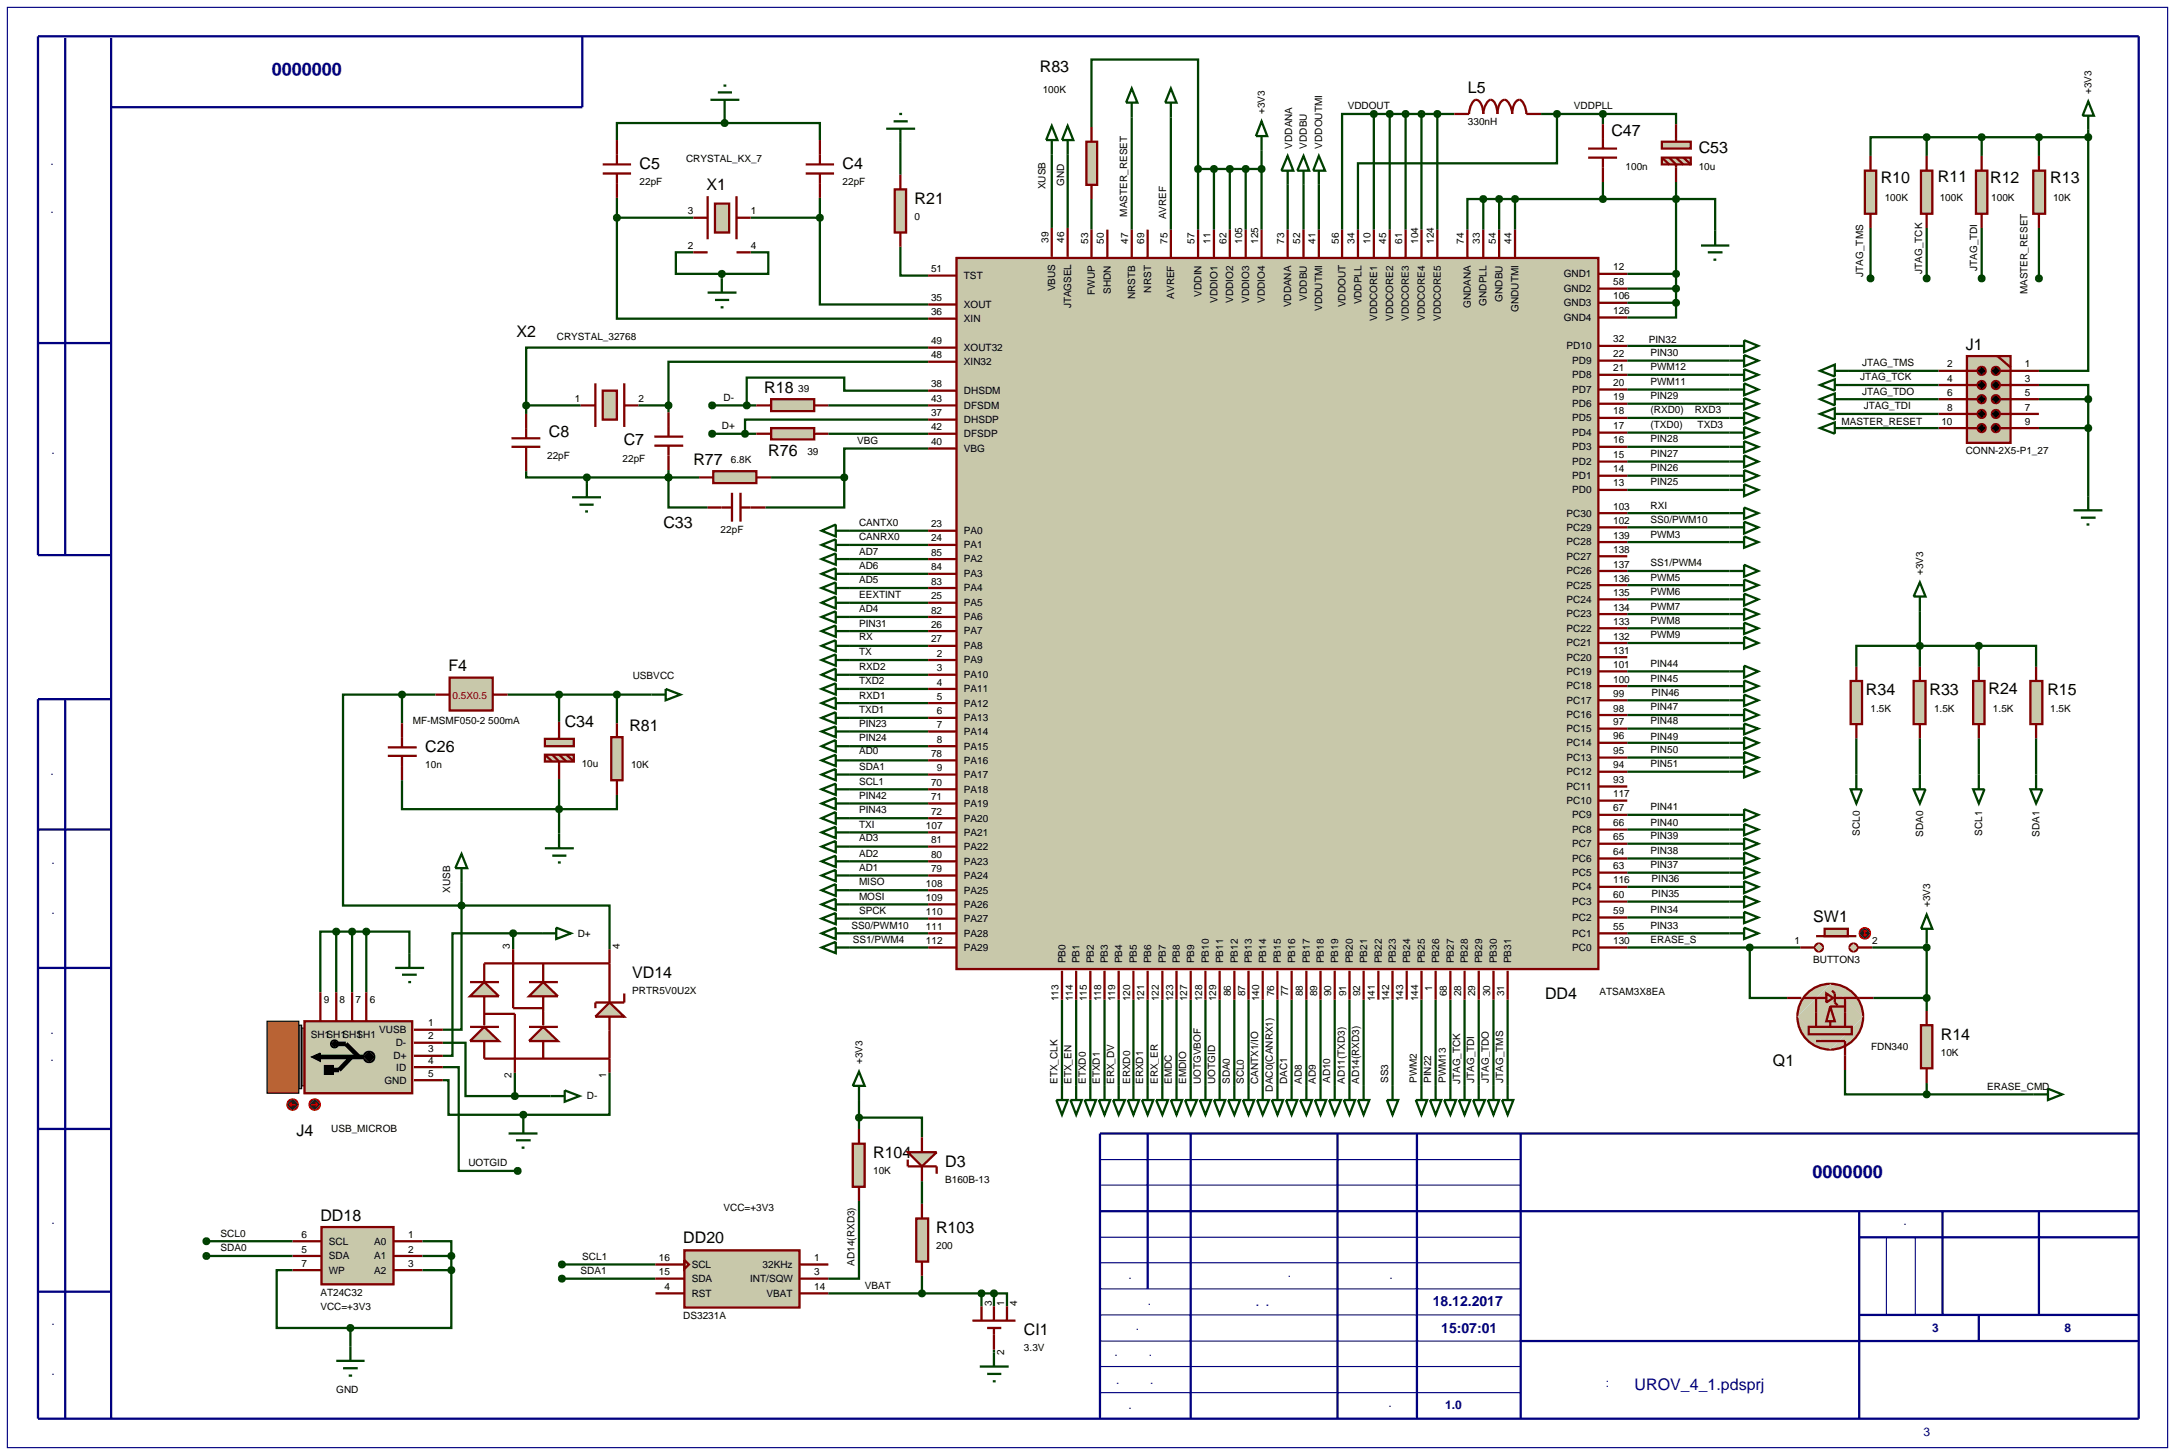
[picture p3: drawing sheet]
<svg xmlns="http://www.w3.org/2000/svg" width="384mm" height="257mm" viewBox="0 0 384 257" stroke-linecap="round" stroke-linejoin="round" font-family="sans-serif">
<defs><g id="words">
<g font-size="3.2" fill="#000080">
<text x="70.4" y="11.2" transform="rotate(-180 70.4 11.2)">ЯКШГ 0000000</text>
<text x="309.6" y="207.7">ЯКШГ 0000000</text>
</g>
<g font-size="2.8">
<text x="183.4" y="12.8">R83</text>
<text x="258.9" y="16.5">L5</text>
<text x="284.2" y="24">C47</text>
<text x="112.8" y="29.9">C5</text>
<text x="148.6" y="29.9">C4</text>
<text x="299.6" y="27.1">C53</text>
<text x="124.6" y="33.5">X1</text>
<text x="161.3" y="36">R21</text>
<text x="331.7" y="32.4">R10</text>
<text x="341.8" y="32.1">R11</text>
<text x="351" y="32.4">R12</text>
<text x="361.6" y="32.4">R13</text>
<text x="91.1" y="59.4">X2</text>
<text x="346.7" y="61.7">J1</text>
<text x="134.8" y="69.3">R18</text>
<text x="96.8" y="77.1">C8</text>
<text x="110" y="78.6">C7</text>
<text x="122.3" y="82">R77</text>
<text x="135.5" y="80.5">R76</text>
<text x="117" y="93.2">C33</text>
<text x="79.1" y="118.4">F4</text>
<text x="329.1" y="122.7">R34</text>
<text x="340.3" y="122.7">R33</text>
<text x="350.7" y="122.4">R24</text>
<text x="361.1" y="122.7">R15</text>
<text x="99.6" y="128.2">C34</text>
<text x="111" y="128.9">R81</text>
<text x="75" y="132.6">C26</text>
<text x="319.8" y="162.7">SW1</text>
<text x="111.5" y="172.5">VD14</text>
<text x="272.5" y="176.2">DD4</text>
<text x="342.3" y="183.4">R14</text>
<text x="312.7" y="188">Q1</text>
<text x="52.3" y="200.3">J4</text>
<text x="154" y="204.3">R104</text>
<text x="166.7" y="205.8">D3</text>
<text x="56.5" y="215.3">DD18</text>
<text x="120.5" y="219.3">DD20</text>
<text x="165.1" y="217.5">R103</text>
<text x="180.6" y="235.5">CI1</text>
</g>
<text font-size="2.8" fill="#000080" x="288.3" y="245.1">UROV_4_1.pdsprj</text>
<g font-size="2.5" fill="#000080">
<text x="252.7" y="230.3">18.12.2017</text>
<text x="254.2" y="235">15:07:01</text>
</g>
<g font-size="2.1" fill="#000080">
<text x="9.3" y="42.7" transform="rotate(-90 9.3 42.7)">Перв. примен.</text>
<text x="9.5" y="86.3" transform="rotate(-90 9.5 86.3)">Справ. №</text>
<text x="9.3" y="141.9" transform="rotate(-90 9.3 141.9)">Подп. и дата</text>
<text x="9.5" y="165.2" transform="rotate(-90 9.5 165.2)">Инв. № дубл.</text>
<text x="9.3" y="192.2" transform="rotate(-90 9.3 192.2)">Взам. инв. №</text>
<text x="9.5" y="221.1" transform="rotate(-90 9.5 221.1)">Подп. и дата</text>
<text x="332.2" y="216.1">Лит.</text>
<text x="195.1" y="225.5">Изм.</text>
<text x="218.4" y="225.2">№ докум.</text>
<text x="240" y="225.5">Подп.</text>
<text x="195.3" y="230.1">Разраб.</text>
<text x="195.3" y="234.6">Пров.</text>
<text x="195.3" y="239.2">Т.контр.</text>
<text x="340.8" y="234.9">3</text>
<text x="364.1" y="234.9">8</text>
<text x="195.3" y="244">Н.контр.</text>
<text x="269.7" y="244.6">Файл проекта:</text>
<text x="9.5" y="246.5" transform="rotate(-90 9.5 246.5)">Инв. № подл.</text>
<text x="195.6" y="248.4">Утв.</text>
<text x="239" y="248.1">Ревиз.</text>
<text x="254.9" y="248.4">1.0</text>
<text x="329.7" y="253.2">Формат А3</text>
</g>
<g font-size="1.8">
<text x="183.9" y="16.4">100K</text>
<text x="368.9" y="16.6" transform="rotate(-90 368.9 16.6)">+3V3</text>
<text x="223.1" y="20.1" transform="rotate(-90 223.1 20.1)">+3V3</text>
<text x="237.7" y="19.3">VDDOUT</text>
<text x="258.9" y="22.1">330nH</text>
<text x="277.6" y="19.3">VDDPLL</text>
<text x="121" y="28.5">CRYSTAL_KX_7</text>
<text x="227.9" y="26.2" transform="rotate(-90 227.9 26.2)">VDDANA</text>
<text x="230.5" y="26.2" transform="rotate(-90 230.5 26.2)">VDDBU</text>
<text x="233.2" y="26.2" transform="rotate(-90 233.2 26.2)">VDDOUTMI</text>
<text x="286.7" y="29.9">100n</text>
<text x="299.6" y="29.9">10u</text>
<text x="112.8" y="32.7">22pF</text>
<text x="148.6" y="32.7">22pF</text>
<text x="184.4" y="33.4" transform="rotate(-90 184.4 33.4)">XUSB</text>
<text x="187.7" y="32.8" transform="rotate(-90 187.7 32.8)">GND</text>
<text x="332.4" y="35.5">100K</text>
<text x="342.1" y="35.5">100K</text>
<text x="351.2" y="35.5">100K</text>
<text x="362.1" y="35.5">10K</text>
<text x="121.3" y="37.8">3</text>
<text x="132.4" y="37.8">1</text>
<text x="161.3" y="38.8">0</text>
<text x="198.8" y="38.2" transform="rotate(-90 198.8 38.2)">MASTER_RESET</text>
<text x="205.7" y="38.7" transform="rotate(-90 205.7 38.7)">AVREF</text>
<text x="121.3" y="43.9">2</text>
<text x="132.4" y="43.9">4</text>
<text x="164.2" y="48">51</text>
<text x="184.9" y="42.8" transform="rotate(-90 184.9 42.8)">39</text>
<text x="187.7" y="42.8" transform="rotate(-90 187.7 42.8)">46</text>
<text x="191.9" y="43" transform="rotate(-90 191.9 43)">53</text>
<text x="194.7" y="43" transform="rotate(-90 194.7 43)">50</text>
<text x="199" y="43" transform="rotate(-90 199 43)">47</text>
<text x="201.8" y="43" transform="rotate(-90 201.8 43)">69</text>
<text x="205.9" y="43" transform="rotate(-90 205.9 43)">75</text>
<text x="210.7" y="43" transform="rotate(-90 210.7 43)">57</text>
<text x="213.5" y="43" transform="rotate(-90 213.5 43)">11</text>
<text x="216.3" y="43" transform="rotate(-90 216.3 43)">62</text>
<text x="219.1" y="43" transform="rotate(-90 219.1 43)">105</text>
<text x="221.9" y="43" transform="rotate(-90 221.9 43)">125</text>
<text x="226.5" y="43" transform="rotate(-90 226.5 43)">73</text>
<text x="229.3" y="43" transform="rotate(-90 229.3 43)">52</text>
<text x="232" y="43" transform="rotate(-90 232 43)">41</text>
<text x="236.1" y="43" transform="rotate(-90 236.1 43)">56</text>
<text x="238.9" y="43" transform="rotate(-90 238.9 43)">34</text>
<text x="241.7" y="43" transform="rotate(-90 241.7 43)">10</text>
<text x="244.5" y="43" transform="rotate(-90 244.5 43)">45</text>
<text x="247.3" y="43" transform="rotate(-90 247.3 43)">61</text>
<text x="250.1" y="43" transform="rotate(-90 250.1 43)">104</text>
<text x="252.9" y="43" transform="rotate(-90 252.9 43)">124</text>
<text x="258.2" y="43" transform="rotate(-90 258.2 43)">74</text>
<text x="261" y="43" transform="rotate(-90 261 43)">33</text>
<text x="263.8" y="43" transform="rotate(-90 263.8 43)">54</text>
<text x="266.6" y="43" transform="rotate(-90 266.6 43)">44</text>
<text x="284.5" y="47.7">12</text>
<text x="348.7" y="47.8" transform="rotate(-90 348.7 47.8)">JTAG_TDI</text>
<text x="164.2" y="53.1">35</text>
<text x="170" y="49.2">TST</text>
<text x="186.1" y="51.4" transform="rotate(-90 186.1 51.4)">VBUS</text>
<text x="193.1" y="52" transform="rotate(-90 193.1 52)">FWUP</text>
<text x="195.9" y="51.8" transform="rotate(-90 195.9 51.8)">SHDN</text>
<text x="200.2" y="52.8" transform="rotate(-90 200.2 52.8)">NRSTB</text>
<text x="203" y="51.6" transform="rotate(-90 203 51.6)">NRST</text>
<text x="207.1" y="52.7" transform="rotate(-90 207.1 52.7)">AVREF</text>
<text x="211.9" y="52.3" transform="rotate(-90 211.9 52.3)">VDDIN</text>
<text x="214.7" y="53.4" transform="rotate(-90 214.7 53.4)">VDDIO1</text>
<text x="217.5" y="53.4" transform="rotate(-90 217.5 53.4)">VDDIO2</text>
<text x="220.3" y="53.4" transform="rotate(-90 220.3 53.4)">VDDIO3</text>
<text x="223.1" y="53.4" transform="rotate(-90 223.1 53.4)">VDDIO4</text>
<text x="230.5" y="53" transform="rotate(-90 230.5 53)">VDDBU</text>
<text x="240.1" y="53.7" transform="rotate(-90 240.1 53.7)">VDDPLL</text>
<text x="262.2" y="53.9" transform="rotate(-90 262.2 53.9)">GNDPLL</text>
<text x="265" y="53.2" transform="rotate(-90 265 53.2)">GNDBU</text>
<text x="275.8" y="54">GND3</text>
<text x="275.8" y="51.5">GND2</text>
<text x="275.8" y="48.9">GND1</text>
<text x="284.5" y="52.8">106</text>
<text x="284.5" y="50.3">58</text>
<text x="328.6" y="48.8" transform="rotate(-90 328.6 48.8)">JTAG_TMS</text>
<text x="339" y="48.3" transform="rotate(-90 339 48.3)">JTAG_TCK</text>
<text x="357.6" y="51.9" transform="rotate(-90 357.6 51.9)">MASTER_RESET</text>
<text x="98.2" y="60">CRYSTAL_32768</text>
<text x="164.2" y="55.6">36</text>
<text x="170" y="56.8">XIN</text>
<text x="170" y="54.3">XOUT</text>
<text x="188.9" y="54.4" transform="rotate(-90 188.9 54.4)">JTAGSEL</text>
<text x="227.7" y="54.2" transform="rotate(-90 227.7 54.2)">VDDANA</text>
<text x="233.2" y="54.8" transform="rotate(-90 233.2 54.8)">VDDUTMI</text>
<text x="237.3" y="54.2" transform="rotate(-90 237.3 54.2)">VDDOUT</text>
<text x="242.9" y="56.6" transform="rotate(-90 242.9 56.6)">VDDCORE1</text>
<text x="245.7" y="56.6" transform="rotate(-90 245.7 56.6)">VDDCORE2</text>
<text x="248.5" y="56.6" transform="rotate(-90 248.5 56.6)">VDDCORE3</text>
<text x="251.3" y="56.6" transform="rotate(-90 251.3 56.6)">VDDCORE4</text>
<text x="254.1" y="56.6" transform="rotate(-90 254.1 56.6)">VDDCORE5</text>
<text x="259.4" y="54.3" transform="rotate(-90 259.4 54.3)">GNDANA</text>
<text x="267.8" y="55" transform="rotate(-90 267.8 55)">GNDUTMI</text>
<text x="275.8" y="56.6">GND4</text>
<text x="284.5" y="55.4">126</text>
<text x="164.2" y="63.2">48</text>
<text x="164.2" y="60.7">49</text>
<text x="170" y="64.4">XIN32</text>
<text x="170" y="61.9">XOUT32</text>
<text x="276.3" y="61.6">PD10</text>
<text x="277.3" y="64.2">PD9</text>
<text x="284.5" y="65.5">21</text>
<text x="284.5" y="63">22</text>
<text x="284.5" y="60.4">32</text>
<text x="290.8" y="60.5">PIN32</text>
<text x="291.1" y="62.8">PIN30</text>
<text x="291.1" y="65.3">PWM12</text>
<text x="328.4" y="64.6">JTAG_TMS</text>
<text x="343.4" y="64.8">2</text>
<text x="357.1" y="64.8">1</text>
<text x="101.4" y="70.9">1</text>
<text x="112.6" y="70.9">2</text>
<text x="127.6" y="70.7">D-</text>
<text x="140.8" y="69.1">39</text>
<text x="164.2" y="70.9">43</text>
<text x="164.2" y="68.3">38</text>
<text x="170" y="69.5">DHSDM</text>
<text x="277.3" y="66.7">PD8</text>
<text x="277.3" y="69.3">PD7</text>
<text x="277.3" y="71.8">PD6</text>
<text x="284.5" y="68.1">20</text>
<text x="284.5" y="70.6">19</text>
<text x="291.1" y="67.9">PWM11</text>
<text x="291.1" y="70.4">PIN29</text>
<text x="328.1" y="67.1">JTAG_TCK</text>
<text x="328.4" y="69.6">JTAG_TDO</text>
<text x="343.4" y="67.3">4</text>
<text x="343.4" y="69.8">6</text>
<text x="357.1" y="67.3">3</text>
<text x="357.1" y="69.8">5</text>
<text x="127.3" y="75.7">D+</text>
<text x="164.2" y="75.9">42</text>
<text x="164.2" y="73.4">37</text>
<text x="170" y="77.1">DFSDP</text>
<text x="170" y="74.6">DHSDP</text>
<text x="170" y="72.1">DFSDM</text>
<text x="277.3" y="76.9">PD4</text>
<text x="277.3" y="74.3">PD5</text>
<text x="284.5" y="75.7">17</text>
<text x="284.5" y="73.1">18</text>
<text x="291.1" y="72.9">(RXD0)</text>
<text x="291.1" y="75.5">(TXD0)</text>
<text x="291.1" y="78">PIN28</text>
<text x="298.9" y="72.9">RXD3</text>
<text x="299.4" y="75.5">TXD3</text>
<text x="324.8" y="75">MASTER_RESET</text>
<text x="328.7" y="72.2">JTAG_TDI</text>
<text x="342.4" y="74.9">10</text>
<text x="343.4" y="72.4">8</text>
<text x="357.1" y="72.4">7</text>
<text x="357.1" y="74.9">9</text>
<text x="96.5" y="80.9">22pF</text>
<text x="109.8" y="81.4">22pF</text>
<text x="128.9" y="81.6">6.8K</text>
<text x="142.4" y="80.3">39</text>
<text x="151.2" y="78.3">VBG</text>
<text x="164.2" y="78.5">40</text>
<text x="170" y="79.7">VBG</text>
<text x="277.3" y="82">PD2</text>
<text x="277.3" y="79.4">PD3</text>
<text x="284.5" y="83.3">14</text>
<text x="284.5" y="80.8">15</text>
<text x="284.5" y="78.2">16</text>
<text x="291.1" y="80.6">PIN27</text>
<text x="291.1" y="83.1">PIN26</text>
<text x="346.7" y="80.1">CONN-2X5-P1_27</text>
<text x="277.3" y="87">PD0</text>
<text x="277.3" y="84.5">PD1</text>
<text x="284.5" y="89.9">103</text>
<text x="284.5" y="85.8">13</text>
<text x="291.1" y="85.6">PIN25</text>
<text x="291.1" y="89.7">RXI</text>
<text x="127.1" y="94">22pF</text>
<text x="151.5" y="92.7">CANTX0</text>
<text x="151.5" y="95.3">CANRX0</text>
<text x="164.2" y="93">23</text>
<text x="164.2" y="95.5">24</text>
<text x="170" y="94.2">PA0</text>
<text x="276.3" y="93.6">PC29</text>
<text x="276.3" y="91.1">PC30</text>
<text x="284.5" y="95">139</text>
<text x="284.5" y="92.4">102</text>
<text x="291.1" y="92.2">SS0/PWM10</text>
<text x="291.1" y="94.8">PWM3</text>
<text x="151.5" y="97.8">AD7</text>
<text x="151.5" y="100.4">AD6</text>
<text x="164.2" y="98">85</text>
<text x="164.2" y="100.6">84</text>
<text x="170" y="96.7">PA1</text>
<text x="170" y="99.2">PA2</text>
<text x="170" y="101.8">PA3</text>
<text x="276.3" y="96.2">PC28</text>
<text x="276.3" y="98.7">PC27</text>
<text x="276.3" y="101.3">PC26</text>
<text x="284.5" y="97.5">138</text>
<text x="284.5" y="100.1">137</text>
<text x="291.1" y="99.9">SS1/PWM4</text>
<text x="339.2" y="101.4" transform="rotate(-90 339.2 101.4)">+3V3</text>
<text x="151.5" y="102.9">AD5</text>
<text x="151.5" y="105.4">EEXTINT</text>
<text x="151.5" y="108">AD4</text>
<text x="164.2" y="103.1">83</text>
<text x="164.2" y="105.7">25</text>
<text x="170" y="104.3">PA4</text>
<text x="170" y="106.9">PA5</text>
<text x="276.3" y="103.8">PC25</text>
<text x="276.3" y="106.3">PC24</text>
<text x="284.5" y="102.6">136</text>
<text x="284.5" y="105.1">135</text>
<text x="284.5" y="107.7">134</text>
<text x="291.1" y="102.4">PWM5</text>
<text x="291.1" y="104.9">PWM6</text>
<text x="291.1" y="107.5">PWM7</text>
<text x="151.5" y="110.5">PIN31</text>
<text x="151.5" y="112.8">RX</text>
<text x="164.2" y="108.2">82</text>
<text x="164.2" y="110.7">26</text>
<text x="164.2" y="113.3">27</text>
<text x="170" y="109.4">PA6</text>
<text x="170" y="111.9">PA7</text>
<text x="276.3" y="108.9">PC23</text>
<text x="276.3" y="111.4">PC22</text>
<text x="276.3" y="114">PC21</text>
<text x="284.5" y="110.2">133</text>
<text x="284.5" y="112.8">132</text>
<text x="291.1" y="110">PWM8</text>
<text x="291.1" y="112.6">PWM9</text>
<text x="111.6" y="119.7">USBVCC</text>
<text x="151.5" y="115.6">TX</text>
<text x="151.5" y="118.1">RXD2</text>
<text x="165.2" y="115.8">2</text>
<text x="165.2" y="118.4">3</text>
<text x="170" y="117">PA9</text>
<text x="170" y="119.6">PA10</text>
<text x="170" y="114.5">PA8</text>
<text x="276.3" y="116.5">PC20</text>
<text x="276.3" y="119">PC19</text>
<text x="284.5" y="115.3">131</text>
<text x="284.5" y="117.8">101</text>
<text x="291.1" y="117.6">PIN44</text>
<text x="151.5" y="120.7">TXD2</text>
<text x="151.5" y="123.2">RXD1</text>
<text x="151.5" y="125.8">TXD1</text>
<text x="165.2" y="120.9">4</text>
<text x="165.2" y="123.4">5</text>
<text x="165.2" y="126">6</text>
<text x="170" y="122.1">PA11</text>
<text x="170" y="124.6">PA12</text>
<text x="276.3" y="121.6">PC18</text>
<text x="276.3" y="124.1">PC17</text>
<text x="284.5" y="120.4">100</text>
<text x="284.5" y="122.9">99</text>
<text x="284.5" y="125.5">98</text>
<text x="291.1" y="120.2">PIN45</text>
<text x="291.1" y="125.3">PIN47</text>
<text x="291.3" y="122.7">PIN46</text>
<text x="329.9" y="125.5">1.5K</text>
<text x="341.1" y="125.5">1.5K</text>
<text x="351.5" y="125.5">1.5K</text>
<text x="361.6" y="125.5">1.5K</text>
<text x="72.8" y="127.6">MF-MSMF050-2 500mA</text>
<text x="151.5" y="128.2">PIN23</text>
<text x="151.5" y="130.7">PIN24</text>
<text x="165.2" y="128.4">7</text>
<text x="165.2" y="131">8</text>
<text x="170" y="127.2">PA13</text>
<text x="170" y="129.6">PA14</text>
<text x="276.3" y="126.7">PC16</text>
<text x="276.3" y="129.1">PC15</text>
<text x="276.3" y="131.6">PC14</text>
<text x="284.5" y="127.9">97</text>
<text x="284.5" y="130.4">96</text>
<text x="291.1" y="127.7">PIN48</text>
<text x="291.1" y="130.5">PIN49</text>
<text x="75" y="135.4">10n</text>
<text x="102.6" y="135.2">10u</text>
<text x="111.3" y="135.4">10K</text>
<text x="151.5" y="133">AD0</text>
<text x="151.5" y="135.8">SDA1</text>
<text x="164.2" y="133.5">78</text>
<text x="165.2" y="136">9</text>
<text x="170" y="132.2">PA15</text>
<text x="170" y="134.7">PA16</text>
<text x="170" y="137.2">PA17</text>
<text x="276.3" y="134.2">PC13</text>
<text x="276.3" y="136.7">PC12</text>
<text x="284.5" y="133">95</text>
<text x="284.5" y="135.5">94</text>
<text x="291.1" y="132.8">PIN50</text>
<text x="291.1" y="135.3">PIN51</text>
<text x="151.5" y="138.4">SCL1</text>
<text x="151.5" y="140.9">PIN42</text>
<text x="151.5" y="143.4">PIN43</text>
<text x="164.2" y="138.6">70</text>
<text x="164.2" y="141.1">71</text>
<text x="164.2" y="143.7">72</text>
<text x="170" y="139.8">PA18</text>
<text x="170" y="142.3">PA19</text>
<text x="276.3" y="139.3">PC11</text>
<text x="276.3" y="141.8">PC10</text>
<text x="284.5" y="138.1">93</text>
<text x="284.5" y="143.1">67</text>
<text x="284.5" y="140.6">117</text>
<text x="291.1" y="142.9">PIN41</text>
<text x="151.5" y="146">TXI</text>
<text x="151.5" y="148.3">AD3</text>
<text x="163.3" y="146.2">107</text>
<text x="164.2" y="148.7">81</text>
<text x="170" y="144.9">PA20</text>
<text x="170" y="147.4">PA21</text>
<text x="170" y="149.9">PA22</text>
<text x="277.3" y="149.4">PC7</text>
<text x="277.3" y="146.9">PC8</text>
<text x="277.3" y="144.3">PC9</text>
<text x="284.5" y="148.2">65</text>
<text x="284.5" y="145.7">66</text>
<text x="291.1" y="145.7">PIN40</text>
<text x="291.1" y="148">PIN39</text>
<text x="328" y="147.4" transform="rotate(-90 328 147.4)">SCL0</text>
<text x="339.2" y="147.6" transform="rotate(-90 339.2 147.6)">SDA0</text>
<text x="349.6" y="147.4" transform="rotate(-90 349.6 147.4)">SCL1</text>
<text x="359.7" y="147.6" transform="rotate(-90 359.7 147.6)">SDA1</text>
<text x="151.5" y="151.1">AD2</text>
<text x="151.5" y="153.6">AD1</text>
<text x="164.2" y="151.3">80</text>
<text x="164.2" y="153.8">79</text>
<text x="170" y="152.5">PA23</text>
<text x="170" y="155">PA24</text>
<text x="277.3" y="154.5">PC5</text>
<text x="277.3" y="152">PC6</text>
<text x="284.5" y="155.8">116</text>
<text x="284.5" y="153.3">63</text>
<text x="284.5" y="150.8">64</text>
<text x="291.1" y="150.6">PIN38</text>
<text x="291.1" y="153.1">PIN37</text>
<text x="291.3" y="155.6">PIN36</text>
<text x="79.4" y="157.5" transform="rotate(-90 79.4 157.5)">XUSB</text>
<text x="151.5" y="156.1">MISO</text>
<text x="151.5" y="158.7">MOSI</text>
<text x="151.5" y="161.2">SPCK</text>
<text x="163.3" y="161.4">110</text>
<text x="163.3" y="158.9">109</text>
<text x="163.3" y="156.4">108</text>
<text x="170" y="160.1">PA26</text>
<text x="170" y="157.6">PA25</text>
<text x="277.3" y="159.6">PC3</text>
<text x="277.3" y="157">PC4</text>
<text x="284.5" y="161.2">59</text>
<text x="284.5" y="158.4">60</text>
<text x="291.1" y="161">PIN34</text>
<text x="291.3" y="158.2">PIN35</text>
<text x="340.4" y="160" transform="rotate(-90 340.4 160)">+3V3</text>
<text x="89.9" y="167.4" transform="rotate(-90 89.9 167.4)">3</text>
<text x="101.9" y="165.2">D+</text>
<text x="109.3" y="167.4" transform="rotate(-90 109.3 167.4)">4</text>
<text x="150.2" y="163.8">SS0/PWM10</text>
<text x="150.4" y="166.3">SS1/PWM4</text>
<text x="163.3" y="164">111</text>
<text x="163.3" y="166.5">112</text>
<text x="170" y="162.6">PA27</text>
<text x="170" y="165.2">PA28</text>
<text x="170" y="167.7">PA29</text>
<text x="277.3" y="162.4">PC2</text>
<text x="277.3" y="165.2">PC1</text>
<text x="277.3" y="167.7">PC0</text>
<text x="284.5" y="164">55</text>
<text x="284.5" y="166.5">130</text>
<text x="291.1" y="166.3">ERASE_S</text>
<text x="291.1" y="163.8">PIN33</text>
<text x="316.5" y="166.5">1</text>
<text x="330.2" y="166.5">2</text>
<text x="187.9" y="169.9" transform="rotate(-90 187.9 169.9)">PB0</text>
<text x="190.4" y="169.9" transform="rotate(-90 190.4 169.9)">PB1</text>
<text x="192.9" y="169.9" transform="rotate(-90 192.9 169.9)">PB2</text>
<text x="195.4" y="169.9" transform="rotate(-90 195.4 169.9)">PB3</text>
<text x="197.9" y="169.9" transform="rotate(-90 197.9 169.9)">PB4</text>
<text x="200.5" y="169.9" transform="rotate(-90 200.5 169.9)">PB5</text>
<text x="203" y="169.9" transform="rotate(-90 203 169.9)">PB6</text>
<text x="205.6" y="169.9" transform="rotate(-90 205.6 169.9)">PB7</text>
<text x="208.1" y="169.9" transform="rotate(-90 208.1 169.9)">PB8</text>
<text x="210.6" y="169.9" transform="rotate(-90 210.6 169.9)">PB9</text>
<text x="213.2" y="169.9" transform="rotate(-90 213.2 169.9)">PB10</text>
<text x="215.7" y="169.9" transform="rotate(-90 215.7 169.9)">PB11</text>
<text x="218.3" y="169.9" transform="rotate(-90 218.3 169.9)">PB12</text>
<text x="220.8" y="169.9" transform="rotate(-90 220.8 169.9)">PB13</text>
<text x="223.3" y="169.9" transform="rotate(-90 223.3 169.9)">PB14</text>
<text x="225.9" y="169.9" transform="rotate(-90 225.9 169.9)">PB15</text>
<text x="228.4" y="169.9" transform="rotate(-90 228.4 169.9)">PB16</text>
<text x="231" y="169.9" transform="rotate(-90 231 169.9)">PB17</text>
<text x="233.5" y="169.9" transform="rotate(-90 233.5 169.9)">PB18</text>
<text x="236" y="169.9" transform="rotate(-90 236 169.9)">PB19</text>
<text x="238.6" y="169.9" transform="rotate(-90 238.6 169.9)">PB20</text>
<text x="241.1" y="169.9" transform="rotate(-90 241.1 169.9)">PB21</text>
<text x="243.7" y="169.9" transform="rotate(-90 243.7 169.9)">PB22</text>
<text x="246.2" y="169.9" transform="rotate(-90 246.2 169.9)">PB23</text>
<text x="248.7" y="169.9" transform="rotate(-90 248.7 169.9)">PB24</text>
<text x="251.3" y="169.9" transform="rotate(-90 251.3 169.9)">PB25</text>
<text x="253.8" y="169.9" transform="rotate(-90 253.8 169.9)">PB26</text>
<text x="256.4" y="169.9" transform="rotate(-90 256.4 169.9)">PB27</text>
<text x="258.9" y="169.9" transform="rotate(-90 258.9 169.9)">PB28</text>
<text x="261.4" y="169.9" transform="rotate(-90 261.4 169.9)">PB29</text>
<text x="264" y="169.9" transform="rotate(-90 264 169.9)">PB30</text>
<text x="266.5" y="169.9" transform="rotate(-90 266.5 169.9)">PB31</text>
<text x="319.8" y="169.9">BUTTON3</text>
<text x="57.1" y="176.9">9</text>
<text x="59.9" y="176.9">8</text>
<text x="62.7" y="176.9">7</text>
<text x="65.2" y="176.9">6</text>
<text x="111.5" y="175.3">PRTR5V0U2X</text>
<text x="186.7" y="176.6" transform="rotate(-90 186.7 176.6)">113</text>
<text x="189.2" y="176.6" transform="rotate(-90 189.2 176.6)">114</text>
<text x="191.7" y="176.6" transform="rotate(-90 191.7 176.6)">115</text>
<text x="194.2" y="176.6" transform="rotate(-90 194.2 176.6)">118</text>
<text x="196.7" y="176.6" transform="rotate(-90 196.7 176.6)">119</text>
<text x="199.3" y="176.6" transform="rotate(-90 199.3 176.6)">120</text>
<text x="201.8" y="176.6" transform="rotate(-90 201.8 176.6)">121</text>
<text x="204.4" y="176.6" transform="rotate(-90 204.4 176.6)">122</text>
<text x="206.9" y="176.6" transform="rotate(-90 206.9 176.6)">123</text>
<text x="209.4" y="176.6" transform="rotate(-90 209.4 176.6)">127</text>
<text x="212" y="176.6" transform="rotate(-90 212 176.6)">128</text>
<text x="214.5" y="176.6" transform="rotate(-90 214.5 176.6)">129</text>
<text x="217.1" y="175.7" transform="rotate(-90 217.1 175.7)">86</text>
<text x="219.6" y="175.7" transform="rotate(-90 219.6 175.7)">87</text>
<text x="222.1" y="176.6" transform="rotate(-90 222.1 176.6)">140</text>
<text x="224.7" y="175.7" transform="rotate(-90 224.7 175.7)">76</text>
<text x="227.2" y="175.7" transform="rotate(-90 227.2 175.7)">77</text>
<text x="229.8" y="175.7" transform="rotate(-90 229.8 175.7)">88</text>
<text x="232.3" y="175.7" transform="rotate(-90 232.3 175.7)">89</text>
<text x="234.8" y="175.7" transform="rotate(-90 234.8 175.7)">90</text>
<text x="237.4" y="175.7" transform="rotate(-90 237.4 175.7)">91</text>
<text x="239.9" y="175.7" transform="rotate(-90 239.9 175.7)">92</text>
<text x="242.5" y="176.6" transform="rotate(-90 242.5 176.6)">141</text>
<text x="245" y="176.6" transform="rotate(-90 245 176.6)">142</text>
<text x="247.5" y="176.6" transform="rotate(-90 247.5 176.6)">143</text>
<text x="250.1" y="176.6" transform="rotate(-90 250.1 176.6)">144</text>
<text x="252.6" y="174.7" transform="rotate(-90 252.6 174.7)">1</text>
<text x="255.2" y="175.7" transform="rotate(-90 255.2 175.7)">68</text>
<text x="257.7" y="175.7" transform="rotate(-90 257.7 175.7)">28</text>
<text x="260.2" y="175.7" transform="rotate(-90 260.2 175.7)">29</text>
<text x="262.8" y="175.7" transform="rotate(-90 262.8 175.7)">30</text>
<text x="265.3" y="175.7" transform="rotate(-90 265.3 175.7)">31</text>
<text x="282.1" y="175.5">ATSAM3X8EA</text>
<text x="54.8" y="183.1">SH1SH1SH1</text>
<text x="62.9" y="183.1">SH1</text>
<text x="66.9" y="182.2">VUSB</text>
<text x="69.8" y="184.5">D-</text>
<text x="75.5" y="181">1</text>
<text x="75.5" y="185.6">3</text>
<text x="75.5" y="183.3">2</text>
<text x="330" y="185.2">FDN340</text>
<text x="67.8" y="191.1">GND</text>
<text x="69.4" y="186.8">D+</text>
<text x="69.9" y="188.8">ID</text>
<text x="75.5" y="189.9">5</text>
<text x="75.5" y="187.6">4</text>
<text x="90.2" y="190.2" transform="rotate(-90 90.2 190.2)">2</text>
<text x="106.9" y="190.2" transform="rotate(-90 106.9 190.2)">1</text>
<text x="152.1" y="187.7" transform="rotate(-90 152.1 187.7)">+3V3</text>
<text x="186.5" y="191.2" transform="rotate(-90 186.5 191.2)">ETX_CLK</text>
<text x="189" y="191.2" transform="rotate(-90 189 191.2)">ETX_EN</text>
<text x="191.5" y="191.2" transform="rotate(-90 191.5 191.2)">ETXD0</text>
<text x="194" y="191.2" transform="rotate(-90 194 191.2)">ETXD1</text>
<text x="196.5" y="191.2" transform="rotate(-90 196.5 191.2)">ERX_DV</text>
<text x="199.3" y="191.2" transform="rotate(-90 199.3 191.2)">ERXD0</text>
<text x="201.6" y="191.2" transform="rotate(-90 201.6 191.2)">ERXD1</text>
<text x="204.2" y="191.2" transform="rotate(-90 204.2 191.2)">ERX_ER</text>
<text x="206.7" y="191.2" transform="rotate(-90 206.7 191.2)">EMDC</text>
<text x="209.2" y="191.2" transform="rotate(-90 209.2 191.2)">EMDIO</text>
<text x="211.8" y="191.2" transform="rotate(-90 211.8 191.2)">UOTGVBOF</text>
<text x="214.3" y="191.2" transform="rotate(-90 214.3 191.2)">UOTGID</text>
<text x="216.9" y="191.2" transform="rotate(-90 216.9 191.2)">SDA0</text>
<text x="219.4" y="191.2" transform="rotate(-90 219.4 191.2)">SCL0</text>
<text x="221.9" y="191.2" transform="rotate(-90 221.9 191.2)">CANTX1/IO</text>
<text x="227" y="191.2" transform="rotate(-90 227 191.2)">DAC1</text>
<text x="229.6" y="191.2" transform="rotate(-90 229.6 191.2)">AD8</text>
<text x="232.1" y="191.2" transform="rotate(-90 232.1 191.2)">AD9</text>
<text x="234.6" y="191" transform="rotate(-90 234.6 191)">AD10</text>
<text x="237.2" y="191.2" transform="rotate(-90 237.2 191.2)">AD11(TXD3)</text>
<text x="239.7" y="191.2" transform="rotate(-90 239.7 191.2)">AD14(RXD3)</text>
<text x="244.8" y="191" transform="rotate(-90 244.8 191)">SS3</text>
<text x="249.9" y="191" transform="rotate(-90 249.9 191)">PWM2</text>
<text x="252.4" y="191" transform="rotate(-90 252.4 191)">PIN22</text>
<text x="255" y="191" transform="rotate(-90 255 191)">PWM13</text>
<text x="257.5" y="191.2" transform="rotate(-90 257.5 191.2)">JTAG_TCK</text>
<text x="260" y="191" transform="rotate(-90 260 191)">JTAG_TDI</text>
<text x="262.6" y="191" transform="rotate(-90 262.6 191)">JTAG_TDO</text>
<text x="265.1" y="191" transform="rotate(-90 265.1 191)">JTAG_TMS</text>
<text x="342.3" y="186.2">10K</text>
<text x="103.5" y="193.9">D-</text>
<text x="224.5" y="192.5" transform="rotate(-90 224.5 192.5)">DAC0(CANRX1)</text>
<text x="350.5" y="192.2">ERASE_CMD</text>
<text x="58.4" y="199.6">USB_MICROB</text>
<text x="82.6" y="205.7">UOTGID</text>
<text x="154" y="207.1">10K</text>
<text x="166.7" y="208.6">B160B-13</text>
<text x="127.6" y="213.6">VCC=+3V3</text>
<text x="38.9" y="218.1">SCL0</text>
<text x="38.9" y="220.7">SDA0</text>
<text x="53.2" y="218.3">6</text>
<text x="53.2" y="220.9">5</text>
<text x="58" y="219.5">SCL</text>
<text x="66" y="219.5">A0</text>
<text x="72" y="220.9">2</text>
<text x="72" y="218.3">1</text>
<text x="165.1" y="220.3">200</text>
<text x="53.2" y="223.4">7</text>
<text x="58" y="222.1">SDA</text>
<text x="58" y="224.6">WP</text>
<text x="66" y="222.1">A1</text>
<text x="66" y="224.6">A2</text>
<text x="72" y="223.4">3</text>
<text x="102.4" y="224.7">SDA1</text>
<text x="102.7" y="222.2">SCL1</text>
<text x="116.2" y="224.9">15</text>
<text x="116.2" y="222.4">16</text>
<text x="117.2" y="227.5">4</text>
<text x="122" y="226.1">SDA</text>
<text x="122" y="223.6">SCL</text>
<text x="132.3" y="226.1">INT/SQW</text>
<text x="134.5" y="223.6">32KHz</text>
<text x="143.6" y="224.9">3</text>
<text x="143.6" y="222.4">1</text>
<text x="143.6" y="227.5">14</text>
<text x="150.7" y="223.2" transform="rotate(-90 150.7 223.2)">AD14(RXD3)</text>
<text x="152.5" y="227.3">VBAT</text>
<text x="56.5" y="228.6">AT24C32</text>
<text x="56.5" y="231.1">VCC=+3V3</text>
<text x="120.5" y="232.6">DS3231A</text>
<text x="122" y="228.7">RST</text>
<text x="135.2" y="228.7">VBAT</text>
<text x="174.9" y="230.4" transform="rotate(-90 174.9 230.4)">3</text>
<text x="177.1" y="230.4" transform="rotate(-90 177.1 230.4)">1</text>
<text x="179.4" y="230.4" transform="rotate(-90 179.4 230.4)">4</text>
<text x="177.1" y="239" transform="rotate(-90 177.1 239)">2</text>
<text x="180.6" y="238.3">3.3V</text>
<text x="59.3" y="245.7">GND</text>
</g>
<text font-size="1.8" fill="#800000" x="79.8" y="123.3">0.5X0.5</text>
<text font-size="1.8" fill="#000080" x="211.3" y="230.4">Мосейчук А.В.</text>
</g></defs>
<path d="M1.3 1.3h381v254h-381zM194 218.2h74.2M194 209h74.2M194 204.5h74.2M332.7 218.2v13.7M337.8 218.2v13.7M194 222.7h74.2M194 231.9h74.2M194 236.5h74.2M194 227.3h74.2M194 241h74.2M194 245.6h74.2" fill="none" stroke="#000080" stroke-width=".2"/>
<g fill="none" stroke="#000080" stroke-width=".4">
<path d="M11.5 6.7v91.2M19.6 6.7v243.5M102.7 6.4v12.5h-83.1M6.7 60.5h12.9M19.6 97.9h-12.9v-91.5h370.5v243.8h-370.5v-126.9h12.9M11.5 123.3v126.9M6.7 146.3h12.9M6.7 170.7h12.9M6.7 199.1h12.9M202.4 199.9v27.4M210 199.9v50.3M235.9 199.9v50.3"/>
<path d="M249.9 199.9v50.3M268.2 199.9v50.3M377.2 199.9h-183.2v50.3M194 213.6h183.2M327.9 213.6v36.6M327.9 218.2h49.3M342.6 213.6v18.3M359.6 213.6v18.3M6.7 227.8h12.9M268.2 236.5h109M327.9 231.9h49.3M349 231.9v4.6"/>
</g>
<g fill="none" stroke="#004000" stroke-width=".4">
<path d="M108.8 38.4v17.8h54.9M108.8 34.9v3.5M108.8 38.4h13.5M127.8 21.7h16.8v3M127.8 21.7h-19v3M127.8 20.1v1.6M132.4 38.4h12.2M144.6 38.4v15.3h19.1M144.6 34.9v3.5M158.8 25.2v5.6M185.5 27.3v12.9M188.3 27.3v12.9"/>
<path d="M192.5 22.4v-11.9h18.8v19.3M192.5 35.1v5.4M199.6 20.7v19.8M206.5 20.7v19.8M211.3 29.8h11.2M211.3 29.8v10.7M214.1 29.8v10.7M216.9 29.8v10.7M219.7 29.8v10.7M222.5 26.5v14M227.1 32.6v7.9M229.9 32.6v7.9"/>
<path d="M232.6 32.6v7.9M242.3 20.1h-5.6v20.4M242.3 20.1h14.2M242.3 20.1v20.4M245.1 20.1v20.4M247.9 20.1v20.4M250.7 20.1v20.4M253.5 20.1v20.4M261.6 35.1h-2.8v5.4M261.6 35.1h40.9v5.6M261.6 35.1v5.4M264.4 35.1v5.4"/>
<path d="M267.2 35.1v5.4M271.8 20.1h10.9M274.6 20.1v8.7h-35.1v11.7M282.7 20.1h12.9v1.8M282.7 20.1v1.8M282.7 32.1v3M295.6 32.1v21.3M339.8 24.2h-9.9v3.3M339.8 24.2v3.3M339.8 24.2h28.5M349.5 24.2v3.3M359.6 24.2v3.3"/>
<path d="M368.3 24.2v41.2h-8.7M368.3 22.9v1.3M122.3 44.5h-3.1v3.8h8.1M127.3 48.3v.8M132.4 44.5h3.1v3.8h-8.2M158.8 43.5v5.1h4.9M287 53.4h8.6M287 50.9h8.6M287 48.3h8.6M295.6 53.4v2.6h-8.6M329.9 40.2v8.9M339.8 40.2v8.9"/>
<path d="M349.5 40.2v8.9M359.6 40.2v8.9M92.8 71.5h9.6M92.8 71.5v1.5M112.6 71.5h5.3M117.9 71.5v1.2M125.6 71.5h7.8M125.6 76.5h7.8M146.1 71.5h17.6M146.1 76.5h17.6M163.7 68.9h-14.8v-2.3h-17.2v4.9M163.7 74h-32.3v2.5"/>
<path d="M163.7 61.3h-70.9v10.2M163.7 63.8h-45.8v7.7M163.7 79.1h-14.8v5.1M287 61h18M287 63.6h18M287 66.1h18M287 68.7h18M287 71.2h18M287 73.7h18M287 76.3h18M287 78.8h18M326.1 70.4h15.8"/>
<path d="M326.1 75.5h15.8M326.1 65.4h15.8M326.1 67.9h15.8M326.1 73h15.8M359.6 67.9h8.7v2.5M359.6 70.4h8.7M359.6 75.5h8.7M368.3 70.4v17.1M92.8 83.1v1.1h10.7M103.5 84.2v1M103.5 84.2h19.8M117.9 82.9v6.6h6.9"/>
<path d="M136 84.2h12.9M148.9 84.2v5.3h-13.9M149.9 93.6h13.8M149.9 96.1h13.8M149.9 98.6h13.8M287 81.4h18M287 83.9h18M287 86.4h18M287 90.5h18M287 93h18M287 95.6h18M149.9 113.9h13.8"/>
<path d="M149.9 101.2h13.8M149.9 103.7h13.8M149.9 106.3h13.8M149.9 108.8h13.8M149.9 111.3h13.8M149.9 116.4h13.8M149.9 119h13.8M287 100.7h18M287 103.2h18M287 105.7h18M287 108.3h18M287 110.8h18"/>
<path d="M287 113.4h18M287 118.4h18M338.6 107.8v9.8M349 113.9h-21.6v3.7M349 113.9h10.1v3.7M349 113.9v3.7M70.9 137.6v5.1h37.9v-2.5M70.9 122.5h-10.4v37.2h20.9M70.9 122.5h5.9M70.9 122.5v5.1M89.5 122.5h25.4M98.6 122.5v4.8"/>
<path d="M98.6 137.4v9.6M108.8 122.5v5.1M149.9 121.5h13.8M149.9 124h13.8M149.9 126.6h13.8M149.9 129h13.8M149.9 131.6h13.8M149.9 134.1h13.8M149.9 136.6h13.8M149.9 139.2h13.8M287 121h18M287 123.5h18"/>
<path d="M287 126.1h18M287 128.5h18M287 131h18M287 133.6h18M287 136.1h18M327.4 130.2v6.4M338.6 130.2v6.4M349 130.2v6.4M359.1 130.2v6.4M81.4 159.7v21.9h-3.3M81.4 159.7h26.1v7.7M81.4 155.7v4"/>
<path d="M149.9 141.7h13.8M149.9 144.3h13.8M149.9 146.8h13.8M149.9 149.3h13.8M149.9 151.9h13.8M149.9 154.4h13.8M149.9 157h13.8M149.9 159.5h13.8M287 143.7h18M287 146.3h18M287 148.8h18M287 151.4h18"/>
<path d="M287 153.9h18M287 156.4h18M287 159h18M59.3 164.3h-2.8v10.7M59.3 164.3v10.7M59.3 164.3h5.3M62.1 164.3v10.7M64.6 164.3h7.6v3.8M64.6 164.3v10.7M90.5 164.6h-10.7v21.6h-1.7M90.5 164.6v2.8M90.5 164.6h5.1"/>
<path d="M149.9 164.6h13.8M149.9 167.1h13.8M149.9 162h13.8M187.3 176.3v15.2M189.8 176.3v15.2M192.3 176.3v15.2M194.8 176.3v15.2M197.3 176.3v15.2M199.9 176.3v15.2M202.4 176.3v15.2M205 176.3v15.2M207.5 176.3v15.2"/>
<path d="M210 176.3v15.2M212.6 176.3v15.2M215.1 176.3v15.2M217.7 176.3v15.2M220.2 176.3v15.2M222.7 176.3v15.2M225.3 176.3v15.2M227.8 176.3v15.2M230.4 176.3v15.2M232.9 176.3v15.2M235.4 176.3v15.2M238 176.3v15.2"/>
<path d="M240.5 176.3v15.2M245.6 176.3v15.2M250.7 176.3v15.2M253.2 176.3v15.2M255.8 176.3v15.2M258.3 176.3v15.2M260.8 176.3v15.2M263.4 176.3v15.2M265.9 176.3v15.2M287 164.6h18M287 167.1h30.5M287 161.8h18"/>
<path d="M308.6 167.1v8.9h6.6M330.2 167.1h9.6M330.4 176h9.4M339.8 166.4v11.9M78.1 190.5h1v6.1h13.2M78.1 188.2h2.8v18.3h10.4M78.1 183.9h4v9.4h8.7M90.8 189.2v4.1M90.8 193.3h6.3M92.3 196.6v.7M107.5 189.2v7.4h-15.2M151.5 197.1h11.1v3.5"/>
<path d="M151.5 194v5.1M325.4 188.7v4.3h14.4M339.8 191v2M339.8 193h18.8M36.4 218.9h15.2M74.5 218.9h5.1v2.6M151.5 211.8v13.7h-5.4M162.6 208.3v4M36.4 221.5h15.2M51.6 224h-2.8v10.2h13M61.8 234.2v3.3M74.5 221.5h5.1"/>
<path d="M74.5 224h5.1M79.6 224v10.2h-17.8M79.6 221.5v2.5M99.1 223h16.5M99.1 225.5h16.5M146.1 228.1h29.2M162.6 225v3.1M173.1 228.1v2.3M175.3 228.1h2.3v2.3M175.3 228.1v2.3M175.3 238v.5"/>
</g>
<path d="M346.9 62.8h7.7v15.3h-7.7z" fill="#c8c8aa" stroke="#800000" stroke-width=".4"/>
<path d="M341.9 65.4h6.8M341.9 67.9h6.8M341.9 70.4h6.8M341.9 73h6.8M341.9 75.5h6.8M352.3 62.8l2.3 2M352.8 65.4h6.8M352.8 67.9h6.8M352.8 70.4h6.8M352.8 73h6.8M352.8 75.5h6.8" fill="none" stroke="#800000" stroke-width=".4"/>
<g fill="#000" stroke="#800000" stroke-width=".4">
<path d="M349 64.9l.5-.2-.7 .7zM349.5 64.7a.68 .68 0 0 1 .7 .7zM350.2 65.4a.68 .68 0 0 1-.7 .7zM348.8 65.4l.7 .7a.68 .68 0 0 1-.7-.7z"/>
<path d="M349 67.4l.5-.2-.7 .7zM349.5 67.2a.68 .68 0 0 1 .7 .7zM350.2 67.9a.68 .68 0 0 1-.7 .7zM348.8 67.9l.7 .7a.68 .68 0 0 1-.7-.7z"/>
<path d="M349 69.9l.5-.2-.7 .7zM349.5 69.7a.68 .68 0 0 1 .7 .7zM349.5 71.1l.7-.7a.68 .68 0 0 1-.7 .7zM348.8 70.4l.7 .7a.68 .68 0 0 1-.7-.7z"/>
<path d="M349 72.5l.5-.2-.7 .7zM349.5 72.3a.68 .68 0 0 1 .7 .7zM350.2 73a.68 .68 0 0 1-.7 .7zM348.8 73l.7 .7a.68 .68 0 0 1-.7-.7z"/>
<path d="M349 75l.5-.2-.7 .7zM349.5 74.8a.68 .68 0 0 1 .7 .7zM350.2 75.5a.68 .68 0 0 1-.7 .7zM348.8 75.5l.7 .7a.68 .68 0 0 1-.7-.7z"/>
<path d="M351.5 64.9l.5-.2-.7 .7zM352 64.7a.68 .68 0 0 1 .7 .7zM352 66.1l.7-.7a.68 .68 0 0 1-.7 .7zM351.3 65.4l.7 .7a.68 .68 0 0 1-.7-.7z"/>
<path d="M351.5 67.4l.5-.2-.7 .7zM352 67.2a.68 .68 0 0 1 .7 .7zM352 68.6l.7-.7a.68 .68 0 0 1-.7 .7zM351.3 67.9l.7 .7a.68 .68 0 0 1-.7-.7z"/>
<path d="M351.5 69.9l.5-.2-.7 .7zM352 69.7a.68 .68 0 0 1 .7 .7zM352 71.1l.7-.7a.68 .68 0 0 1-.7 .7zM351.3 70.4l.7 .7a.68 .68 0 0 1-.7-.7z"/>
<path d="M351.5 72.5l.5-.2-.7 .7zM352 72.3a.68 .68 0 0 1 .7 .7zM352 73.7l.7-.7a.68 .68 0 0 1-.7 .7zM351.3 73l.7 .7a.68 .68 0 0 1-.7-.7z"/>
<path d="M351.5 75l.5-.2-.7 .7zM352 74.8a.68 .68 0 0 1 .7 .7zM352 76.2l.7-.7a.68 .68 0 0 1-.7 .7zM351.3 75.5l.7 .7a.68 .68 0 0 1-.7-.7z"/>
</g>
<path d="M348.8 65.4l.7-.7 .7 .7-.7 .7zM348.8 67.9l.7-.7 .7 .7-.7 .7zM348.8 70.4l.7-.7 .7 .7-.7 .7zM348.8 73l.7-.7 .7 .7-.7 .7zM348.8 75.5l.7-.7 .7 .7-.7 .7zM352 64.7l.7 .7-.7 .7-.7-.7zM352 67.2l.7 .7-.7 .7-.7-.7zM352 69.7l.7 .7-.7 .7-.7-.7zM351.3 73l.7-.7 .7 .7-.7 .7zM352 74.8l.7 .7-.7 .7-.7-.7z" fill="#000"/>
<path d="M368.3 17.9l1 2.5h-2zM368.3 20.4v2.5M365.7 90h5.1M367 91.3h2.6M368 92.5h.5M368.3 87.5v2.5" fill="none" stroke="#004000" stroke-width=".4"/>
<path d="M368 70l.3-.1-.5 .5zM368.3 69.9l.4 .2 .1 .3zM368.3 70.9l.5-.5-.1 .3zM367.8 70.4l.5 .5-.4-.2z" fill="#004000" stroke="#004000" stroke-width=".4"/>
<path d="M368.3 69.9l.5 .5-.5 .5-.5-.5z" fill="#004000"/>
<path d="M368 75.1l.3-.1-.5 .5zM368.3 75l.4 .2 .1 .3zM368.8 75.5l-.1 .3-.4 .2zM367.8 75.5l.5 .5-.4-.2z" fill="#004000" stroke="#004000" stroke-width=".4"/>
<path d="M368.3 75l.5 .5-.5 .5-.5-.5z" fill="#004000"/>
<path d="M328.9 30.1h2v7.6h-2z" fill="#c8c8aa" stroke="#800000" stroke-width=".4"/>
<path d="M329.9 27.5v2.6M329.9 37.7v2.5" fill="none" stroke="#800000" stroke-width=".4"/>
<path d="M338.8 30.1h2v7.6h-2z" fill="#c8c8aa" stroke="#800000" stroke-width=".4"/>
<path d="M339.8 27.5v2.6M339.8 37.7v2.5" fill="none" stroke="#800000" stroke-width=".4"/>
<path d="M348.5 30.1h2v7.6h-2z" fill="#c8c8aa" stroke="#800000" stroke-width=".4"/>
<path d="M349.5 27.5v2.6M349.5 37.7v2.5" fill="none" stroke="#800000" stroke-width=".4"/>
<path d="M358.6 30.1h2.1v7.6h-2.1z" fill="#c8c8aa" stroke="#800000" stroke-width=".4"/>
<path d="M359.6 27.5v2.6M359.6 37.7v2.5" fill="none" stroke="#800000" stroke-width=".4"/>
<path d="M368 23.8l.3-.1-.5 .5zM368.3 23.7l.4 .2 .1 .3zM368.8 24.2l-.1 .3-.4 .2zM367.8 24.2l.5 .5-.4-.2z" fill="#004000" stroke="#004000" stroke-width=".4"/>
<path d="M368.3 23.7l.5 .5-.5 .5-.5-.5z" fill="#004000"/>
<path d="M339.4 23.9l.4-.2-.5 .5zM339.8 23.7l.4 .2 .1 .3zM340.3 24.2l-.1 .3-.4 .2zM339.3 24.2l.5 .5-.3-.1z" fill="#004000" stroke="#004000" stroke-width=".4"/>
<path d="M339.3 24.2l.5-.5 .5 .5-.5 .5z" fill="#004000"/>
<path d="M349.1 23.9l.4-.2-.5 .5zM349.5 23.7l.3 .1 .2 .4zM350 24.2l-.1 .3-.4 .2zM349 24.2l.5 .5-.3-.1z" fill="#004000" stroke="#004000" stroke-width=".4"/>
<path d="M349 24.2l.5-.5 .5 .5-.5 .5z" fill="#004000"/>
<path d="M359.2 23.9l.4-.2-.5 .5zM359.6 23.7l.3 .1 .2 .4zM360.1 24.2l-.1 .3-.4 .2zM359.1 24.2l.5 .5-.3-.1z" fill="#004000" stroke="#004000" stroke-width=".4"/>
<path d="M359.1 24.2l.5-.5 .5 .5-.5 .5z" fill="#004000"/>
<path d="M329.5 48.8l.4-.2-.5 .5zM329.9 48.6l.3 .1 .2 .4zM330.4 49.1l-.1 .3-.4 .2zM329.4 49.1l.5 .5-.3-.1z" fill="#004000" stroke="#004000" stroke-width=".4"/>
<path d="M329.4 49.1l.5-.5 .5 .5-.5 .5z" fill="#004000"/>
<path d="M339.4 48.8l.4-.2-.5 .5zM339.8 48.6l.3 .1 .2 .4zM340.3 49.1l-.1 .3-.4 .2zM339.3 49.1l.5 .5-.3-.1z" fill="#004000" stroke="#004000" stroke-width=".4"/>
<path d="M339.3 49.1l.5-.5 .5 .5-.5 .5z" fill="#004000"/>
<path d="M349.1 48.8l.4-.2-.5 .5zM349.5 48.6l.3 .1 .2 .4zM350 49.1l-.2 .4-.3 .1zM349 49.1l.5 .5-.3-.1z" fill="#004000" stroke="#004000" stroke-width=".4"/>
<path d="M349 49.1l.5-.5 .5 .5-.5 .5z" fill="#004000"/>
<path d="M359.2 48.8l.4-.2-.5 .5zM359.6 48.6l.3 .1 .2 .4zM360.1 49.1l-.2 .4-.3 .1zM359.1 49.1l.5 .5-.3-.1z" fill="#004000" stroke="#004000" stroke-width=".4"/>
<path d="M359.1 49.1l.5-.5 .5 .5-.5 .5z" fill="#004000"/>
<path d="M326.4 120.1h2v7.6h-2z" fill="#c8c8aa" stroke="#800000" stroke-width=".4"/>
<path d="M327.4 117.6v2.5M327.4 127.7v2.5" fill="none" stroke="#800000" stroke-width=".4"/>
<path d="M337.5 120.1h2.1v7.6h-2.1z" fill="#c8c8aa" stroke="#800000" stroke-width=".4"/>
<path d="M338.6 117.6v2.5M338.6 127.7v2.5" fill="none" stroke="#800000" stroke-width=".4"/>
<path d="M338.6 102.7l1 2.5h-2.1zM338.6 105.2v2.6M326.4 139.2h2l-1 2.5zM327.4 136.6v2.6M337.5 139.2h2.1l-1 2.5zM338.6 136.6v2.6" fill="none" stroke="#004000" stroke-width=".4"/>
<path d="M348 120.1h2v7.6h-2z" fill="#c8c8aa" stroke="#800000" stroke-width=".4"/>
<path d="M349 117.6v2.5M349 127.7v2.5" fill="none" stroke="#800000" stroke-width=".4"/>
<path d="M358.1 120.1h2.1v7.6h-2.1z" fill="#c8c8aa" stroke="#800000" stroke-width=".4"/>
<path d="M359.1 117.6v2.5M359.1 127.7v2.5" fill="none" stroke="#800000" stroke-width=".4"/>
<path d="M348 139.2h2l-1 2.5zM349 136.6v2.6M358.1 139.2h2.1l-1.1 2.5zM359.1 136.6v2.6" fill="none" stroke="#004000" stroke-width=".4"/>
<path d="M338.2 113.6l.4-.2-.5 .5zM338.6 113.4l.4 .2 .1 .3zM338.6 114.4l.5-.5-.1 .3zM338.1 113.9l.5 .5-.4-.2z" fill="#004000" stroke="#004000" stroke-width=".4"/>
<path d="M338.1 113.9l.5-.5 .5 .5-.5 .5z" fill="#004000"/>
<path d="M348.7 113.5l.3-.1-.5 .5zM349 113.4l.3 .1 .2 .4zM349 114.4l.5-.5-.2 .4zM348.5 113.9l.5 .5-.3-.1z" fill="#004000" stroke="#004000" stroke-width=".4"/>
<path d="M348.5 113.9l.5-.5 .5 .5-.5 .5z" fill="#004000"/>
<path d="M68.4 133.3h5.1M68.4 131.8h5.1M70.9 127.6v4.2M70.9 133.3v4.3" fill="none" stroke="#800000" stroke-width=".4"/>
<path d="M107.8 130h2v7.6h-2z" fill="#c8c8aa" stroke="#800000" stroke-width=".4"/>
<path d="M108.8 127.6v2.4M108.8 137.6v2.6" fill="none" stroke="#800000" stroke-width=".4"/>
<path d="M108.5 122.1l.3-.1-.5 .5zM108.8 122l.3 .1 .2 .4zM108.8 123l.5-.5-.2 .4zM108.3 122.5l.5 .5-.3-.1z" fill="#004000" stroke="#004000" stroke-width=".4"/>
<path d="M108.3 122.5l.5-.5 .5 .5-.5 .5z" fill="#004000"/>
<path d="M96.1 149.6h5.1M97.4 150.9h2.5M98.4 152.1h.5M98.6 147v2.6" fill="none" stroke="#004000" stroke-width=".4"/>
<g fill="#c8c8aa" stroke="#800000" stroke-width=".4">
<path d="M96.1 130.3h5.1v1.3h-5.1z"/>
<path d="M96.1 133.1h5.1v1.2h-5.1z"/>
</g>
<path d="M96.1 133.1l1.3 1.2M97.4 133.1l1.2 1.2v3.1M98.6 127.3v3M98.6 133.1l1.3 1.2M99.9 133.1l1.3 1.2" fill="none" stroke="#800000" stroke-width=".4"/>
<path d="M98.2 142.4l.4-.2-.5 .5zM98.6 142.2l.4 .2 .1 .3zM99.1 142.7l-.1 .3-.4 .2zM98.1 142.7l.5 .5-.4-.2z" fill="#004000" stroke="#004000" stroke-width=".4"/>
<path d="M98.1 142.7l.5-.5 .5 .5-.5 .5z" fill="#004000"/>
<path d="M79.3 119.5h7.6v5.8h-7.6z" fill="#c8c8aa" stroke="#800000" stroke-width=".4"/>
<path d="M76.8 122.5h2.5M86.9 122.5h2.6" fill="none" stroke="#800000" stroke-width=".4"/>
<path d="M98.3 122.1l.3-.1-.5 .5zM98.6 122l.4 .2 .1 .3zM99.1 122.5l-.1 .3-.4 .2zM98.1 122.5l.5 .5-.3-.1z" fill="#004000" stroke="#004000" stroke-width=".4"/>
<path d="M98.1 122.5l.5-.5 .5 .5-.5 .5z" fill="#004000"/>
<path d="M70.5 122.2l.4-.2-.5 .5zM70.9 122l.3 .1 .2 .4zM70.9 123l.5-.5-.2 .4zM70.4 122.5l.5 .5-.4-.2z" fill="#004000" stroke="#004000" stroke-width=".4"/>
<path d="M70.4 122.5l.5-.5 .5 .5-.5 .5z" fill="#004000"/>
<path d="M89.7 199.9h5.1M92.3 197.3v2.6M91 201.1h2.6M92 202.4h.5" fill="none" stroke="#004000" stroke-width=".4"/>
<g fill="#808080" stroke="#000" stroke-width=".2">
<path d="M52.7 181.3h1v10.2h-1z"/>
<path d="M52.7 180.8h.5v11.2h-.5z"/>
</g>
<path d="M47.1 180.1h5.6v12.7h-5.6z" fill="#c06000" stroke="#000" stroke-width=".2"/>
<path d="M53.7 180.1h19v12.7h-19z" fill="#c8c8aa" stroke="#800000" stroke-width=".4"/>
<g fill="#000" stroke="#000" stroke-width=".2">
<path d="M58.5 183.6l.5-.2-.7 .7zM59 183.4a.68 .68 0 0 1 .7 .7zM59 184.8l.7-.7a.68 .68 0 0 1-.7 .7zM58.3 184.1l.7 .7a.68 .68 0 0 1-.7-.7z"/>
<path d="M64.4 185.7l.7-.3-1 1zM65.1 185.4a.94 .94 0 0 1 1 1zM66.1 186.4a.94 .94 0 0 1-1 1zM64.1 186.4l1 1a.94 .94 0 0 1-1-1z"/>
</g>
<path d="M59 183.4l.7 .7-.7 .7-.7-.7zM65.1 185.4l1 1-1 1-1-1z" fill="#000"/>
<path d="M55.7 186.4h8.4M59.3 184.1h1.7l2.3 2.3M62 186.4l-2.2 2.3h-1.8" fill="none" stroke="#000" stroke-width=".8" stroke-linecap="butt"/>
<path d="M54.9 186.4l1.6-.7v1.5zM57.2 187.9h1.6v1.6h-1.6z" fill="#000" stroke="#000" stroke-width=".18"/>
<path d="M56.5 175v5.1M59.3 175v5.1M62.1 175v5.1M64.6 175v5.1M73 181.6h5.1M73 186.2h5.1M73 183.9h5.1M73 190.5h5.1M73 188.2h5.1" fill="none" stroke="#800000" stroke-width=".4"/>
<path d="M54.8 194.1l.7-.3-1 1zM55.5 193.8a.94 .94 0 0 1 1 1zM56.5 194.8a.94 .94 0 0 1-1 1zM54.5 194.8l1 1a.94 .94 0 0 1-1-1z" fill="#400000" stroke="#f00" stroke-width=".2"/>
<path d="M55.5 193.8l1 1-1 1-1-1z" fill="#400000"/>
<path d="M54.9 194.8h1.1M55.7 194.5l.3 .3M56 194.8l-.3 .3" fill="none" stroke="#f00" stroke-width=".2"/>
<path d="M50.9 194.1l.7-.3-1 1zM51.6 193.8a.94 .94 0 0 1 1 1zM52.6 194.8a.94 .94 0 0 1-1 1zM50.6 194.8l1 1a.94 .94 0 0 1-1-1z" fill="#400000" stroke="#f00" stroke-width=".2"/>
<path d="M50.6 194.8l1-1 1 1-1 1z" fill="#400000"/>
<path d="M51.1 194.8l.3 .3M51.1 194.8h1M51.4 194.5l-.3 .3" fill="none" stroke="#f00" stroke-width=".2"/>
<path d="M69.7 170.7h5.1M70.9 171.9h2.6M72 173.2h.5M72.2 168.1v2.6" fill="none" stroke="#004000" stroke-width=".4"/>
<path d="M91.9 196.3l.4-.2-.5 .5zM92.3 196.1l.3 .1 .2 .4zM92.8 196.6l-.1 .3-.4 .2zM91.8 196.6l.5 .5-.3-.1z" fill="#004000" stroke="#004000" stroke-width=".4"/>
<path d="M91.8 196.6l.5-.5 .5 .5-.5 .5z" fill="#004000"/>
<path d="M58.9 164l.4-.2-.5 .5zM59.3 163.8l.3 .1 .2 .4zM59.8 164.3l-.1 .3-.4 .2zM58.8 164.3l.5 .5-.4-.2z" fill="#004000" stroke="#004000" stroke-width=".4"/>
<path d="M58.8 164.3l.5-.5 .5 .5-.5 .5z" fill="#004000"/>
<path d="M61.7 164l.4-.2-.5 .5zM62.1 163.8l.3 .1 .2 .4zM62.6 164.3l-.1 .3-.4 .2zM61.6 164.3l.5 .5-.4-.2z" fill="#004000" stroke="#004000" stroke-width=".4"/>
<path d="M61.6 164.3l.5-.5 .5 .5-.5 .5z" fill="#004000"/>
<path d="M64.2 164l.4-.2-.5 .5zM64.6 163.8l.3 .1 .2 .4zM65.1 164.3l-.2 .4-.3 .1zM64.1 164.3l.5 .5-.4-.2z" fill="#004000" stroke="#004000" stroke-width=".4"/>
<path d="M64.1 164.3l.5-.5 .5 .5-.5 .5z" fill="#004000"/>
<path d="M90.9 206.2l.4-.2-.5 .5zM91.3 206l.3 .1 .2 .4zM91.8 206.5l-.2 .4-.3 .1zM90.8 206.5l.5 .5-.4-.2z" fill="#004000" stroke="#004000" stroke-width=".4"/>
<path d="M90.8 206.5l.5-.5 .5 .5-.5 .5z" fill="#004000"/>
<path d="M81.4 150.6l1 2.5h-2.1zM81.4 153.1v2.6" fill="none" stroke="#004000" stroke-width=".4"/>
<path d="M85.4 181.1l2.6 2.5h-5.1z" fill="#c8c8aa" stroke="#800000" stroke-width=".4"/>
<path d="M82.9 181.1h5.1" fill="none" stroke="#800000" stroke-width=".4"/>
<path d="M82.9 175.7l2.5-2.5 2.6 2.5z" fill="#c8c8aa" stroke="#800000" stroke-width=".4"/>
<path d="M82.9 173.2h5.1M85.4 175.7v5.1" fill="none" stroke="#800000" stroke-width=".4"/>
<path d="M107.5 176.8l2.6 2.5h-5.1z" fill="#c8c8aa" stroke="#800000" stroke-width=".4"/>
<path d="M107.5 169.9v6.9M107.5 179.3v2.5M110.1 175.2v1.6h-5.1v1" fill="none" stroke="#800000" stroke-width=".4"/>
<path d="M95.8 181.1l2.6 2.5h-5.1z" fill="#c8c8aa" stroke="#800000" stroke-width=".4"/>
<path d="M93.3 181.1h5.1" fill="none" stroke="#800000" stroke-width=".4"/>
<path d="M93.3 175.7l2.5-2.5 2.6 2.5z" fill="#c8c8aa" stroke="#800000" stroke-width=".4"/>
<path d="M85.4 178.8h5.4v10.4M90.5 167.4v10.4h5.3M93.3 173.2h5.1M95.8 169.9v3.3M95.8 175.7v5.1M107.5 167.4v2.5h-22.1v3.3M85.4 183.6v3.1h22.1M95.8 183.6v3.1M107.5 181.8v7.4" fill="none" stroke="#800000" stroke-width=".4"/>
<path d="M90.5 192.9l.3-.1-.5 .5zM90.8 192.8l.4 .2 .1 .3zM90.8 193.8l.5-.5-.1 .3zM90.3 193.3l.5 .5-.3-.1z" fill="#004000" stroke="#004000" stroke-width=".4"/>
<path d="M90.8 192.8l.5 .5-.5 .5-.5-.5z" fill="#004000"/>
<path d="M95.6 164.6h2.5M98.1 163.6l2.6 1-2.6 1zM97.1 193.3h2.5M99.6 192.3l2.6 1-2.6 1z" fill="none" stroke="#004000" stroke-width=".4"/>
<path d="M81 159.4l.4-.2-.5 .5zM81.4 159.2l.4 .2 .1 .3zM81.9 159.7l-.2 .4-.3 .1zM80.9 159.7l.5 .5-.4-.2z" fill="#004000" stroke="#004000" stroke-width=".4"/>
<path d="M80.9 159.7l.5-.5 .5 .5-.5 .5z" fill="#004000"/>
<path d="M90.2 164.2l.3-.1-.5 .5zM90.5 164.1l.4 .2 .1 .3zM90.5 165.1l.5-.5-.2 .4zM90 164.6l.5 .5-.3-.1z" fill="#004000" stroke="#004000" stroke-width=".4"/>
<path d="M90.5 164.1l.5 .5-.5 .5-.5-.5z" fill="#004000"/>
<path d="M168.7 45.5h113.2v125.4h-113.2z" fill="#c8c8aa" stroke="#800000" stroke-width=".4"/>
<g fill="none" stroke="#800000" stroke-width=".4">
<path d="M163.7 48.6h5M163.7 56.2h5M163.7 53.7h5M185.5 40.2v5.1M188.3 40.2v5.1M192.5 40.5v5M195.3 40.5v5M199.6 40.5v5M202.4 40.5v5M206.5 40.5v5M211.3 40.5v5M214.1 40.5v5"/>
<path d="M216.9 40.5v5M219.7 40.5v5M222.5 40.5v5M227.1 40.5v5M229.9 40.5v5M232.6 40.5v5M236.7 40.5v5M239.5 40.5v5M242.3 40.5v5M245.1 40.5v5M247.9 40.5v5M250.7 40.5v5"/>
<path d="M253.5 40.5v5M258.8 40.5v5M261.6 40.5v5M264.4 40.5v5M267.2 40.5v5M281.9 56h5.1M281.9 53.4h5.1M281.9 50.9h5.1M281.9 48.3h5.1M163.7 79.1h5M163.7 76.5h5M163.7 74h5"/>
<path d="M163.7 71.5h5M163.7 68.9h5M163.7 63.8h5M163.7 61.3h5M281.9 66.1h5.1M281.9 68.7h5.1M281.9 63.6h5.1M281.9 61h5.1M281.9 78.8h5.1M281.9 76.3h5.1M281.9 73.7h5.1M281.9 71.2h5.1"/>
<path d="M163.7 93.6h5M163.7 96.1h5M163.7 98.6h5M281.9 95.6h5.1M281.9 98.1h5.1M281.9 93h5.1M281.9 90.5h5.1M281.9 86.4h5.1M281.9 83.9h5.1M281.9 81.4h5.1M163.7 101.2h5M163.7 103.7h5"/>
<path d="M163.7 106.3h5M163.7 108.8h5M163.7 111.3h5M163.7 116.4h5M163.7 119h5M163.7 113.9h5M281.9 100.7h5.1M281.9 103.2h5.1M281.9 105.7h5.1M281.9 108.3h5.1M281.9 110.8h5.1M281.9 113.4h5.1"/>
<path d="M281.9 115.9h5.1M281.9 118.4h5.1M163.7 139.2h5M163.7 121.5h5M163.7 124h5M163.7 126.6h5M163.7 129h5M163.7 131.6h5M163.7 134.1h5M163.7 136.6h5M281.9 138.7h5.1M281.9 121h5.1"/>
<path d="M281.9 123.5h5.1M281.9 126.1h5.1M281.9 128.5h5.1M281.9 131h5.1M281.9 133.6h5.1M281.9 136.1h5.1M163.7 159.5h5M163.7 141.7h5M163.7 144.3h5M163.7 146.8h5M163.7 149.3h5M163.7 151.9h5"/>
<path d="M163.7 154.4h5M163.7 157h5M281.9 159h5.1M281.9 156.4h5.1M281.9 153.9h5.1M281.9 151.4h5.1M281.9 148.8h5.1M281.9 146.3h5.1M281.9 143.7h5.1M281.9 141.2h5.1M163.7 162h5M163.7 164.6h5"/>
<path d="M163.7 167.1h5M187.3 171.2v5.1M189.8 171.2v5.1M192.3 171.2v5.1M194.8 171.2v5.1M197.3 171.2v5.1M199.9 171.2v5.1M202.4 171.2v5.1M205 171.2v5.1M207.5 171.2v5.1M210 171.2v5.1M212.6 171.2v5.1"/>
<path d="M215.1 171.2v5.1M217.7 171.2v5.1M220.2 171.2v5.1M222.7 171.2v5.1M225.3 171.2v5.1M227.8 171.2v5.1M230.4 171.2v5.1M232.9 171.2v5.1M235.4 171.2v5.1M238 171.2v5.1M240.5 171.2v5.1M243.1 171.2v5.1"/>
<path d="M245.6 171.2v5.1M248.1 171.2v5.1M250.7 171.2v5.1M253.2 171.2v5.1M255.8 171.2v5.1M258.3 171.2v5.1M260.8 171.2v5.1M263.4 171.2v5.1M265.9 171.2v5.1M281.9 161.8h5.1M281.9 164.6h5.1M281.9 167.1h5.1"/>
</g>
<path d="M157.8 33.4h2v7.6h-2z" fill="#c8c8aa" stroke="#800000" stroke-width=".4"/>
<path d="M158.8 30.8v2.6M158.8 41v2.5" fill="none" stroke="#800000" stroke-width=".4"/>
<path d="M156.3 22.7h5.1M157.6 21.4h2.5M158.6 20.1h.5M158.8 22.7v2.5" fill="none" stroke="#004000" stroke-width=".4"/>
<path d="M136 70.4h7.6v2.1h-7.6z" fill="#c8c8aa" stroke="#800000" stroke-width=".4"/>
<path d="M133.4 71.5h2.6M143.6 71.5h2.5" fill="none" stroke="#800000" stroke-width=".4"/>
<path d="M136 75.5h7.6v2h-7.6z" fill="#c8c8aa" stroke="#800000" stroke-width=".4"/>
<path d="M133.4 76.5h2.6M143.6 76.5h2.5" fill="none" stroke="#800000" stroke-width=".4"/>
<path d="M125.3 76.1l.3-.1-.5 .5zM125.6 76l.3 .1 .2 .4zM126.1 76.5l-.1 .3-.4 .2zM125.1 76.5l.5 .5-.4-.2z" fill="#004000" stroke="#004000" stroke-width=".4"/>
<path d="M125.6 76l.5 .5-.5 .5-.5-.5z" fill="#004000"/>
<path d="M125.2 71.2l.4-.2-.5 .5zM125.6 71l.3 .1 .2 .4zM125.6 72l.5-.5-.2 .4zM125.1 71.5l.5 .5-.3-.1z" fill="#004000" stroke="#004000" stroke-width=".4"/>
<path d="M125.1 71.5l.5-.5 .5 .5-.5 .5z" fill="#004000"/>
<path d="M131.4 71.1l.3-.1-.5 .5zM131.7 71l.4 .2 .1 .3zM132.2 71.5l-.2 .4-.3 .1zM131.2 71.5l.5 .5-.3-.1z" fill="#004000" stroke="#004000" stroke-width=".4"/>
<path d="M131.2 71.5l.5-.5 .5 .5-.5 .5z" fill="#004000"/>
<path d="M131.1 76.1l.3-.1-.5 .5zM131.4 76l.3 .1 .2 .4zM131.4 77l.5-.5-.2 .4zM130.9 76.5l.5 .5-.4-.2z" fill="#004000" stroke="#004000" stroke-width=".4"/>
<path d="M131.4 76l.5 .5-.5 .5-.5-.5z" fill="#004000"/>
<path d="M300 43.3h5M301.2 44.5h2.6M302.2 45.8h.5M302.5 40.7v2.6" fill="none" stroke="#004000" stroke-width=".4"/>
<path d="M261.2 34.8l.4-.2-.5 .5zM261.6 34.6l.3 .1 .2 .4zM261.6 35.6l.5-.5-.2 .4zM261.1 35.1l.5 .5-.4-.2z" fill="#004000" stroke="#004000" stroke-width=".4"/>
<path d="M261.1 35.1l.5-.5 .5 .5-.5 .5z" fill="#004000"/>
<path d="M264.1 34.7l.3-.1-.5 .5zM264.4 34.6l.3 .1 .2 .4zM264.4 35.6l.5-.5-.2 .4zM263.9 35.1l.5 .5-.4-.2z" fill="#004000" stroke="#004000" stroke-width=".4"/>
<path d="M263.9 35.1l.5-.5 .5 .5-.5 .5z" fill="#004000"/>
<path d="M266.8 34.8l.4-.2-.5 .5zM267.2 34.6l.3 .1 .2 .4zM267.2 35.6l.5-.5-.2 .4zM266.7 35.1l.5 .5-.4-.2z" fill="#004000" stroke="#004000" stroke-width=".4"/>
<path d="M266.7 35.1l.5-.5 .5 .5-.5 .5z" fill="#004000"/>
<path d="M295.3 34.7l.3-.1-.5 .5zM295.6 34.6l.3 .1 .2 .4zM295.6 35.6l.5-.5-.2 .4zM295.1 35.1l.5 .5-.3-.1z" fill="#004000" stroke="#004000" stroke-width=".4"/>
<path d="M295.1 35.1l.5-.5 .5 .5-.5 .5z" fill="#004000"/>
<path d="M295.3 53l.3-.1-.5 .5zM295.6 52.9l.3 .1 .2 .4zM295.6 53.9l.5-.5-.2 .4zM295.1 53.4l.5 .5-.3-.1z" fill="#004000" stroke="#004000" stroke-width=".4"/>
<path d="M295.1 53.4l.5-.5 .5 .5-.5 .5z" fill="#004000"/>
<path d="M295.3 50.5l.3-.1-.5 .5zM295.6 50.4l.3 .1 .2 .4zM296.1 50.9l-.1 .3-.4 .2zM295.1 50.9l.5 .5-.4-.2z" fill="#004000" stroke="#004000" stroke-width=".4"/>
<path d="M295.6 50.4l.5 .5-.5 .5-.5-.5z" fill="#004000"/>
<path d="M295.3 47.9l.3-.1-.5 .5zM295.6 47.8l.3 .1 .2 .4zM296.1 48.3l-.1 .3-.4 .2zM295.1 48.3l.5 .5-.4-.2z" fill="#004000" stroke="#004000" stroke-width=".4"/>
<path d="M295.6 47.8l.5 .5-.5 .5-.5-.5z" fill="#004000"/>
<path d="M191.6 25h1.9v7.6h-1.9z" fill="#c8c8aa" stroke="#800000" stroke-width=".4"/>
<path d="M192.5 22.4v2.6M192.5 32.6v2.5" fill="none" stroke="#800000" stroke-width=".4"/>
<path d="M213.7 29.5l.4-.2-.5 .5zM214.1 29.3l.3 .1 .2 .4zM214.6 29.8l-.1 .3-.4 .2zM213.6 29.8l.5 .5-.4-.2z" fill="#004000" stroke="#004000" stroke-width=".4"/>
<path d="M213.6 29.8l.5-.5 .5 .5-.5 .5z" fill="#004000"/>
<path d="M222.5 21.4l1 2.6h-2zM222.5 24v2.5" fill="none" stroke="#004000" stroke-width=".4"/>
<path d="M216.5 29.5l.4-.2-.5 .5zM216.9 29.3l.3 .1 .2 .4zM217.4 29.8l-.1 .3-.4 .2zM216.4 29.8l.5 .5-.4-.2z" fill="#004000" stroke="#004000" stroke-width=".4"/>
<path d="M216.4 29.8l.5-.5 .5 .5-.5 .5z" fill="#004000"/>
<path d="M219.3 29.5l.4-.2-.5 .5zM219.7 29.3l.3 .1 .2 .4zM220.2 29.8l-.1 .3-.4 .2zM219.2 29.8l.5 .5-.4-.2z" fill="#004000" stroke="#004000" stroke-width=".4"/>
<path d="M219.2 29.8l.5-.5 .5 .5-.5 .5z" fill="#004000"/>
<path d="M222.1 29.5l.4-.2-.5 .5zM222.5 29.3l.3 .1 .2 .4zM223 29.8l-.1 .3-.4 .2zM222 29.8l.5 .5-.3-.1z" fill="#004000" stroke="#004000" stroke-width=".4"/>
<path d="M222 29.8l.5-.5 .5 .5-.5 .5z" fill="#004000"/>
<path d="M280.1 27.8h5.1M280.1 26.2h5.1M282.7 21.9v4.3M282.7 27.8v4.3" fill="none" stroke="#800000" stroke-width=".4"/>
<path d="M282.3 34.8l.4-.2-.5 .5zM282.7 34.6l.3 .1 .2 .4zM282.7 35.6l.5-.5-.2 .4zM282.2 35.1l.5 .5-.4-.2z" fill="#004000" stroke="#004000" stroke-width=".4"/>
<path d="M282.2 35.1l.5-.5 .5 .5-.5 .5z" fill="#004000"/>
<path d="M256.5 20.1h2.6a2.7 2.7 0 0 1 1.2-2.5 1.5 1.5 0 0 1 1.1 1.3l.2 1.2a2.73 2.73 0 0 1 1.3-2.5 1.49 1.49 0 0 1 1 1.3l.2 1.2a3.1 3.1 0 0 1 .9-2.4 .9 .9 0 0 1 1.2 .7l.4 1.1 .1 .6a3.1 3.1 0 0 1 .9-2.4l.4-.1a2.7 2.7 0 0 1 1.2 2.5h2.6" fill="none" stroke="#800000" stroke-width=".4"/>
<path d="M274.2 19.8l.4-.2-.5 .5zM274.6 19.6l.3 .1 .2 .4zM275.1 20.1l-.1 .3-.4 .2zM274.1 20.1l.5 .5-.4-.2z" fill="#004000" stroke="#004000" stroke-width=".4"/>
<path d="M274.1 20.1l.5-.5 .5 .5-.5 .5z" fill="#004000"/>
<path d="M241.9 19.8l.4-.2-.5 .5zM242.3 19.6l.4 .2 .1 .3zM242.8 20.1l-.1 .3-.4 .2zM241.8 20.1l.5 .5-.3-.1z" fill="#004000" stroke="#004000" stroke-width=".4"/>
<path d="M241.8 20.1l.5-.5 .5 .5-.5 .5z" fill="#004000"/>
<path d="M244.7 19.8l.4-.2-.5 .5zM245.1 19.6l.4 .2 .1 .3zM245.6 20.1l-.1 .3-.4 .2zM244.6 20.1l.5 .5-.4-.2z" fill="#004000" stroke="#004000" stroke-width=".4"/>
<path d="M244.6 20.1l.5-.5 .5 .5-.5 .5z" fill="#004000"/>
<path d="M247.5 19.8l.4-.2-.5 .5zM247.9 19.6l.3 .1 .2 .4zM248.4 20.1l-.1 .3-.4 .2zM247.4 20.1l.5 .5-.3-.1z" fill="#004000" stroke="#004000" stroke-width=".4"/>
<path d="M247.4 20.1l.5-.5 .5 .5-.5 .5z" fill="#004000"/>
<path d="M250.3 19.8l.4-.2-.5 .5zM250.7 19.6l.4 .2 .1 .3zM251.2 20.1l-.1 .3-.4 .2zM250.2 20.1l.5 .5-.3-.1z" fill="#004000" stroke="#004000" stroke-width=".4"/>
<path d="M250.2 20.1l.5-.5 .5 .5-.5 .5z" fill="#004000"/>
<path d="M253.1 19.8l.4-.2-.5 .5zM253.5 19.6l.4 .2 .1 .3zM254 20.1l-.1 .3-.4 .2zM253 20.1l.5 .5-.3-.1z" fill="#004000" stroke="#004000" stroke-width=".4"/>
<path d="M253 20.1l.5-.5 .5 .5-.5 .5z" fill="#004000"/>
<path d="M210.9 29.5l.4-.2-.5 .5zM211.3 29.3l.3 .1 .2 .4zM211.8 29.8l-.1 .3-.4 .2zM210.8 29.8l.5 .5-.3-.1z" fill="#004000" stroke="#004000" stroke-width=".4"/>
<path d="M210.8 29.8l.5-.5 .5 .5-.5 .5z" fill="#004000"/>
<g fill="#c8c8aa" stroke="#800000" stroke-width=".4">
<path d="M293.1 25h5.1v1.2h-5.1z"/>
<path d="M293.1 27.8h5.1v1.2h-5.1z"/>
</g>
<path d="M293.1 27.8l1.3 1.2M294.4 27.8l1.2 1.2v3.1M295.6 21.9v3.1M295.6 27.8l1.3 1.2M296.9 27.8l1.3 1.2" fill="none" stroke="#800000" stroke-width=".4"/>
<path d="M282.3 19.8l.4-.2-.5 .5zM282.7 19.6l.3 .1 .2 .4zM283.2 20.1l-.2 .4-.3 .1zM282.2 20.1l.5 .5-.4-.2z" fill="#004000" stroke="#004000" stroke-width=".4"/>
<path d="M282.2 20.1l.5-.5 .5 .5-.5 .5z" fill="#004000"/>
<path d="M227.1 27.5l1 2.6h-2.1zM227.1 30.1v2.5M229.9 27.5l1 2.6h-2.1zM229.9 30.1v2.5M232.6 27.5l1.1 2.6h-2.1zM232.6 30.1v2.5M339.8 161.3l1 2.5h-2zM339.8 163.8v2.6" fill="none" stroke="#004000" stroke-width=".4"/>
<g fill="#c8c8aa" stroke="#800000" stroke-width=".4">
<path d="M322.8 177.5l.8 2.6h-1.5z"/>
<path d="M319 181.1h7.6v1.3h-7.6z"/>
<path d="M318.7 175.2a5.8 5.8 0 0 1 4.1-1.7l-5.8 5.8a5.8 5.8 0 0 1 1.7-4.1zM322.8 173.5a5.8 5.8 0 0 1 5.8 5.8zM322.8 185.1l5.8-5.8a5.8 5.8 0 0 1-5.8 5.8zM317 179.3l5.8 5.8a5.8 5.8 0 0 1-5.8-5.8z"/>
</g>
<path d="M322.8 173.5l5.8 5.8-5.8 5.8-5.8-5.8z" fill="#c8c8aa"/>
<path d="M320.3 176v5.1M322.8 177.5h2.6M325.4 176v5.1M320.3 183.6h5.1v2.6M322.8 180.1v1" fill="none" stroke="#800000" stroke-width=".4"/>
<path d="M322.1 175.2l1.2 .8-1.2 .8z" fill="#c8c8aa" stroke="#800000" stroke-width=".4"/>
<path d="M315.2 176h2.5M318 176h4.1M323.1 174.7l.5 .5v1.6l.5 .5M323.6 176h6.8M325.4 186.2v2.5" fill="none" stroke="#800000" stroke-width=".4"/>
<path d="M338.8 180.8h2v7.6h-2z" fill="#c8c8aa" stroke="#800000" stroke-width=".4"/>
<path d="M339.8 178.3v2.5M339.8 188.4v2.6" fill="none" stroke="#800000" stroke-width=".4"/>
<path d="M339.4 175.7l.4-.2-.5 .5zM339.8 175.5l.4 .2 .1 .3zM340.3 176l-.1 .3-.4 .2zM339.3 176l.5 .5-.3-.1z" fill="#004000" stroke="#004000" stroke-width=".4"/>
<path d="M339.3 176l.5-.5 .5 .5-.5 .5z" fill="#004000"/>
<g fill="#c8c8aa" stroke="#800000" stroke-width=".4">
<path d="M326.4 166.6l.5-.2-.7 .7zM326.9 166.4a.68 .68 0 0 1 .7 .7zM327.6 167.1a.68 .68 0 0 1-.7 .7zM326.2 167.1l.7 .7a.68 .68 0 0 1-.7-.7z"/>
<path d="M320.3 166.6l.5-.2-.7 .7zM320.8 166.4a.68 .68 0 0 1 .7 .7zM320.8 167.8l.7-.7a.68 .68 0 0 1-.7 .7zM320.1 167.1l.7 .7a.68 .68 0 0 1-.7-.7z"/>
</g>
<g fill="#c8c8aa">
<path d="M326.2 167.1l.7-.7 .7 .7-.7 .7z"/>
<path d="M320.1 167.1l.7-.7 .7 .7-.7 .7z"/>
</g>
<path d="M320.3 165.1h7.1" fill="none" stroke="#800000" stroke-width=".4"/>
<path d="M321.8 163.8h4.1v1.3h-4.1z" fill="#c8c8aa" stroke="#800000" stroke-width=".4"/>
<path d="M317.5 167.1h2.5M327.6 167.1h2.6" fill="none" stroke="#800000" stroke-width=".4"/>
<path d="M328.2 163.9l.7-.3-1 1zM328.9 163.6a.94 .94 0 0 1 1 1zM328.9 165.6l1-1a.94 .94 0 0 1-1 1zM327.9 164.6l1 1a.94 .94 0 0 1-1-1z" fill="#400000" stroke="#f00" stroke-width=".2"/>
<path d="M328.9 163.6l1 1-1 1-1-1z" fill="#400000"/>
<path d="M328.7 164.8l.2 .3M328.9 164.1v1M328.9 164.1l-.2 .2M328.9 164.1l.3 .2M329.2 164.8l-.3 .3" fill="none" stroke="#f00" stroke-width=".2"/>
<path d="M339.4 166.8l.4-.2-.5 .5zM339.8 166.6l.4 .2 .1 .3zM340.3 167.1l-.1 .3-.4 .2zM339.3 167.1l.5 .5-.4-.2z" fill="#004000" stroke="#004000" stroke-width=".4"/>
<path d="M339.3 167.1l.5-.5 .5 .5-.5 .5z" fill="#004000"/>
<path d="M308.2 166.8l.4-.2-.5 .5zM308.6 166.6l.3 .1 .2 .4zM309.1 167.1l-.1 .3-.4 .2zM308.1 167.1l.5 .5-.4-.2z" fill="#004000" stroke="#004000" stroke-width=".4"/>
<path d="M308.1 167.1l.5-.5 .5 .5-.5 .5z" fill="#004000"/>
<path d="M358.6 193h2.6M361.2 192l2.5 1-2.5 1z" fill="none" stroke="#004000" stroke-width=".4"/>
<path d="M339.4 192.7l.4-.2-.5 .5zM339.8 192.5l.4 .2 .1 .3zM340.3 193l-.1 .3-.4 .2zM339.3 193l.5 .5-.3-.1z" fill="#004000" stroke="#004000" stroke-width=".4"/>
<path d="M339.3 193l.5-.5 .5 .5-.5 .5z" fill="#004000"/>
<path d="M125.3 17.6h5.1M126.6 16.3h2.5M127.6 15.1h.5M127.8 17.6v2.5" fill="none" stroke="#004000" stroke-width=".4"/>
<path d="M106.3 30.6h5M106.3 29h5M108.8 24.7v4.3M108.8 30.6v4.3M142.1 30.6h5M142.1 29h5M144.6 24.7v4.3M144.6 30.6v4.3" fill="none" stroke="#800000" stroke-width=".4"/>
<path d="M127.5 21.3l.3-.1-.5 .5zM127.8 21.2l.4 .2 .1 .3zM128.3 21.7l-.2 .4-.3 .1zM127.3 21.7l.5 .5-.3-.1z" fill="#004000" stroke="#004000" stroke-width=".4"/>
<path d="M127.8 21.2l.5 .5-.5 .5-.5-.5z" fill="#004000"/>
<path d="M124.8 51.6h5.1M126.1 52.9h2.5M127.1 54.2h.5M127.3 49.1v2.5" fill="none" stroke="#004000" stroke-width=".4"/>
<path d="M124.8 34.6v7.6M129.9 34.6v7.6" fill="none" stroke="#800000" stroke-width=".4"/>
<path d="M126.1 35.9h2.5v5.1h-2.5z" fill="#c8c8aa" stroke="#800000" stroke-width=".4"/>
<path d="M122.3 38.4h2.5M129.9 38.4h2.5M122.3 44.5h2.5M129.9 44.5h2.5" fill="none" stroke="#800000" stroke-width=".4"/>
<path d="M108.5 38l.3-.1-.5 .5zM108.8 37.9l.3 .1 .2 .4zM109.3 38.4l-.2 .4-.3 .1zM108.3 38.4l.5 .5-.4-.2z" fill="#004000" stroke="#004000" stroke-width=".4"/>
<path d="M108.3 38.4l.5-.5 .5 .5-.5 .5z" fill="#004000"/>
<path d="M127 47.9l.3-.1-.5 .5zM127.3 47.8l.3 .1 .2 .4zM127.3 48.8l.5-.5-.2 .4zM126.8 48.3l.5 .5-.4-.2z" fill="#004000" stroke="#004000" stroke-width=".4"/>
<path d="M127.3 47.8l.5 .5-.5 .5-.5-.5z" fill="#004000"/>
<path d="M144.2 38.1l.4-.2-.5 .5zM144.6 37.9l.3 .1 .2 .4zM145.1 38.4l-.1 .3-.4 .2zM144.1 38.4l.5 .5-.4-.2z" fill="#004000" stroke="#004000" stroke-width=".4"/>
<path d="M144.1 38.4l.5-.5 .5 .5-.5 .5z" fill="#004000"/>
<path d="M105 67.6v7.7M110.1 67.6v7.7" fill="none" stroke="#800000" stroke-width=".4"/>
<path d="M106.3 68.9h2.5v5.1h-2.5z" fill="#c8c8aa" stroke="#800000" stroke-width=".4"/>
<path d="M90.2 77.3h5.1M90.2 78.8h5.1M92.8 73v4.3M92.8 78.8v4.3M102.4 71.5h2.6M110.1 71.5h2.5M115.4 78.6h5.1M115.4 77h5.1M117.9 72.7v4.3M117.9 78.6v4.3" fill="none" stroke="#800000" stroke-width=".4"/>
<path d="M92.4 71.2l.4-.2-.5 .5zM92.8 71l.3 .1 .2 .4zM93.3 71.5l-.2 .4-.3 .1zM92.3 71.5l.5 .5-.3-.1z" fill="#004000" stroke="#004000" stroke-width=".4"/>
<path d="M92.3 71.5l.5-.5 .5 .5-.5 .5z" fill="#004000"/>
<path d="M117.5 71.2l.4-.2-.5 .5zM117.9 71l.4 .2 .1 .3zM117.9 72l.5-.5-.2 .4zM117.4 71.5l.5 .5-.3-.1z" fill="#004000" stroke="#004000" stroke-width=".4"/>
<path d="M117.4 71.5l.5-.5 .5 .5-.5 .5z" fill="#004000"/>
<path d="M100.9 87.7h5.1M102.2 89h2.5M103.2 90.2h.5M103.5 85.2v2.5" fill="none" stroke="#004000" stroke-width=".4"/>
<path d="M103.2 83.8l.3-.1-.5 .5zM103.5 83.7l.4 .2 .1 .3zM103.5 84.7l.5-.5-.1 .3zM103 84.2l.5 .5-.3-.1z" fill="#004000" stroke="#004000" stroke-width=".4"/>
<path d="M103.5 83.7l.5 .5-.5 .5-.5-.5z" fill="#004000"/>
<path d="M117.5 83.9l.4-.2-.5 .5zM117.9 83.7l.4 .2 .1 .3zM117.9 84.7l.5-.5-.1 .3zM117.4 84.2l.5 .5-.3-.1z" fill="#004000" stroke="#004000" stroke-width=".4"/>
<path d="M117.4 84.2l.5-.5 .5 .5-.5 .5z" fill="#004000"/>
<path d="M124.8 89.5h4.3M129.1 86.9v5.1M130.6 86.9v5.1M130.6 89.5h4.4" fill="none" stroke="#800000" stroke-width=".4"/>
<path d="M125.8 83.1h7.6v2.1h-7.6z" fill="#c8c8aa" stroke="#800000" stroke-width=".4"/>
<path d="M123.3 84.2h2.5M133.4 84.2h2.6" fill="none" stroke="#800000" stroke-width=".4"/>
<path d="M148.5 83.9l.4-.2-.5 .5zM148.9 83.7l.4 .2 .1 .3zM149.4 84.2l-.1 .3-.4 .2zM148.4 84.2l.5 .5-.3-.1z" fill="#004000" stroke="#004000" stroke-width=".4"/>
<path d="M148.4 84.2l.5-.5 .5 .5-.5 .5z" fill="#004000"/>
<path d="M117.5 83.9l.4-.2-.5 .5zM117.9 83.7l.4 .2 .1 .3zM117.9 84.7l.5-.5-.1 .3zM117.4 84.2l.5 .5-.3-.1z" fill="#004000" stroke="#004000" stroke-width=".4"/>
<path d="M117.4 84.2l.5-.5 .5 .5-.5 .5z" fill="#004000"/>
<g fill="none" stroke="#004000" stroke-width=".4">
<path d="M199.6 15.6l1 2.5h-2zM199.6 18.1v2.6M206.5 15.6l1 2.5h-2zM206.5 18.1v2.6M185.5 22.2l1 2.5h-2zM185.5 24.7v2.6M188.3 22.2l1 2.5h-2zM188.3 24.7v2.6M305 61h2.6M305 63.6h2.6M305 66.1h2.6M305 68.7h2.6"/>
<path d="M305 71.2h2.6M305 73.7h2.6M305 76.3h2.6M305 78.8h2.6M307.6 60l2.5 1-2.5 1.1zM307.6 62.6l2.5 1-2.5 1zM307.6 65.1l2.5 1-2.5 1zM307.6 67.6l2.5 1.1-2.5 1zM307.6 70.2l2.5 1-2.5 1zM307.6 72.7l2.5 1-2.5 1.1zM307.6 75.3l2.5 1-2.5 1zM307.6 77.8l2.5 1-2.5 1z"/>
<path d="M321 65.4l2.6-1.1v2.1zM321 67.9l2.6-1v2zM321 70.4l2.6-1v2.1zM321 73l2.6-1v2zM321 75.5l2.6-1v2zM323.6 65.4h2.5M323.6 67.9h2.5M323.6 70.4h2.5M323.6 73h2.5M323.6 75.5h2.5M144.9 93.6l2.5-1.1v2.1zM144.9 96.1l2.5-1v2z"/>
<path d="M144.9 98.6l2.5-1v2zM147.4 93.6h2.5M147.4 96.1h2.5M147.4 98.6h2.5M305 81.4h2.6M305 83.9h2.6M305 86.4h2.6M305 90.5h2.6M305 93h2.6M305 95.6h2.6M307.6 80.3l2.5 1.1-2.5 1zM307.6 82.9l2.5 1-2.5 1z"/>
<path d="M307.6 85.4l2.5 1-2.5 1.1zM307.6 89.5l2.5 1-2.5 1zM307.6 92l2.5 1-2.5 1.1zM307.6 94.6l2.5 1-2.5 1zM307.6 99.6l2.5 1.1-2.5 1zM144.9 101.2l2.5-1v2zM144.9 103.7l2.5-1v2zM144.9 106.3l2.5-1.1v2.1zM144.9 108.8l2.5-1v2zM144.9 111.3l2.5-1v2zM144.9 113.9l2.5-1v2zM144.9 116.4l2.5-1v2z"/>
<path d="M144.9 119l2.5-1.1v2.1zM147.4 101.2h2.5M147.4 103.7h2.5M147.4 106.3h2.5M147.4 108.8h2.5M147.4 111.3h2.5M147.4 113.9h2.5M147.4 116.4h2.5M147.4 119h2.5M305 100.7h2.6M305 103.2h2.6M305 105.7h2.6"/>
<path d="M305 108.3h2.6M305 110.8h2.6M305 113.4h2.6M305 118.4h2.6M307.6 102.2l2.5 1-2.5 1zM307.6 104.7l2.5 1-2.5 1.1zM307.6 107.3l2.5 1-2.5 1zM307.6 109.8l2.5 1-2.5 1zM307.6 112.3l2.5 1.1-2.5 1zM307.6 117.4l2.5 1-2.5 1.1zM307.6 120l2.5 1-2.5 1zM114.9 122.5h2.5"/>
<path d="M117.4 121.5l2.6 1-2.6 1zM144.9 121.5l2.5-1v2zM144.9 124l2.5-1v2zM144.9 126.6l2.5-1v2zM144.9 129l2.5-.9v1.9zM144.9 131.6l2.5-1.1v2.1zM144.9 134.1l2.5-1v2zM144.9 136.6l2.5-1v2zM144.9 139.2l2.5-1v2zM147.4 121.5h2.5M147.4 124h2.5M147.4 126.6h2.5"/>
<path d="M147.4 129h2.5M147.4 131.6h2.5M147.4 134.1h2.5M147.4 136.6h2.5M147.4 139.2h2.5M305 121h2.6M305 123.5h2.6M305 126.1h2.6M305 128.5h2.6M305 131h2.6M305 133.6h2.6M305 136.1h2.6"/>
<path d="M307.6 122.5l2.5 1-2.5 1zM307.6 125l2.5 1.1-2.5 1zM307.6 127.6l2.5 .9-2.5 1zM307.6 130l2.5 1-2.5 1.1zM307.6 132.6l2.5 1-2.5 1zM307.6 135.1l2.5 1-2.5 1zM144.9 141.7l2.5-1v2zM144.9 144.3l2.5-1.1v2.1zM144.9 146.8l2.5-1v2zM144.9 149.3l2.5-1v2zM144.9 151.9l2.5-1v2zM144.9 154.4l2.5-1v2z"/>
<path d="M144.9 157l2.5-1.1v2.1zM144.9 159.5l2.5-1v2zM147.4 141.7h2.5M147.4 144.3h2.5M147.4 146.8h2.5M147.4 149.3h2.5M147.4 151.9h2.5M147.4 154.4h2.5M147.4 157h2.5M147.4 159.5h2.5M305 143.7h2.6M305 146.3h2.6"/>
<path d="M305 148.8h2.6M305 151.4h2.6M305 153.9h2.6M305 156.4h2.6M305 159h2.6M307.6 142.7l2.5 1-2.5 1.1zM307.6 145.3l2.5 1-2.5 1zM307.6 147.8l2.5 1-2.5 1zM307.6 150.3l2.5 1.1-2.5 1zM307.6 152.9l2.5 1-2.5 1zM307.6 155.4l2.5 1-2.5 1.1zM307.6 158l2.5 1-2.5 1z"/>
<path d="M144.9 162l2.5-1v2zM144.9 164.6l2.5-1v2zM144.9 167.1l2.5-1v2zM147.4 164.6h2.5M147.4 162h2.5M147.4 167.1h2.5M305 161.8h2.6M305 164.6h2.6M307.6 160.8l2.5 1-2.5 1zM307.6 163.6l2.5 1-2.5 1zM186.3 194h2l-1 2.6zM187.3 191.5v2.5"/>
<path d="M188.8 194h2l-1 2.6zM189.8 191.5v2.5M191.3 194h2l-1 2.6zM192.3 191.5v2.5M193.8 194h2l-1 2.6zM194.8 191.5v2.5M196.3 194h2.1l-1.1 2.6zM197.3 191.5v2.5M198.9 194h2l-1 2.6zM199.9 191.5v2.5M201.4 194h2l-1 2.6zM202.4 191.5v2.5"/>
<path d="M203.9 194h2.1l-1 2.6zM205 191.5v2.5M206.5 194h2l-1 2.6zM207.5 191.5v2.5M209 194h2.1l-1.1 2.6zM210 191.5v2.5M211.6 194h2l-1 2.6zM212.6 191.5v2.5M214.1 194h2l-1 2.6zM215.1 191.5v2.5M216.6 194h2.1l-1 2.6zM217.7 191.5v2.5"/>
<path d="M219.2 194h2l-1 2.6zM220.2 191.5v2.5M221.7 194h2.1l-1.1 2.6zM222.7 191.5v2.5M224.3 194h2l-1 2.6zM225.3 191.5v2.5M226.8 194h2l-1 2.6zM227.8 191.5v2.5M229.3 194h2.1l-1 2.6zM230.4 191.5v2.5M231.9 194h2l-1 2.6zM232.9 191.5v2.5"/>
<path d="M234.4 194h2.1l-1.1 2.6zM235.4 191.5v2.5M237 194h2l-1 2.6zM238 191.5v2.5M239.5 194h2l-1 2.6zM240.5 191.5v2.5M244.6 194h2l-1 2.6zM245.6 191.5v2.5M249.7 194h2l-1 2.6zM250.7 191.5v2.5M252.2 194h2l-1 2.6zM253.2 191.5v2.5"/>
<path d="M254.7 194h2.1l-1 2.6zM255.8 191.5v2.5M257.3 194h2l-1 2.6zM258.3 191.5v2.5M259.8 194h2.1l-1.1 2.6zM260.8 191.5v2.5M262.4 194h2l-1 2.6zM263.4 191.5v2.5M264.9 194h2l-1 2.6zM265.9 191.5v2.5"/>
</g>
<path d="M150.4 201.7h2.1v7.6h-2.1z" fill="#c8c8aa" stroke="#800000" stroke-width=".4"/>
<path d="M151.5 199.1v2.6M151.5 209.3v2.5" fill="none" stroke="#800000" stroke-width=".4"/>
<path d="M120.7 220.5h20.3v10.1h-20.3z" fill="#c8c8aa" stroke="#800000" stroke-width=".4"/>
<path d="M115.6 225.5h5.1M115.6 228.1h5.1M115.6 223h5.1M120.7 222.2l.8 .8-.8 .8zM141 225.5h5.1M141 228.1h5.1M141 223h5.1" fill="none" stroke="#800000" stroke-width=".4"/>
<path d="M98.8 222.6l.3-.1-.5 .5zM99.1 222.5l.3 .1 .2 .4zM99.1 223.5l.5-.5-.2 .4zM98.6 223l.5 .5-.3-.1z" fill="#004000" stroke="#004000" stroke-width=".4"/>
<path d="M99.1 222.5l.5 .5-.5 .5-.5-.5z" fill="#004000"/>
<path d="M98.8 225.1l.3-.1-.5 .5zM99.1 225l.3 .1 .2 .4zM99.1 226l.5-.5-.2 .4zM98.6 225.5l.5 .5-.3-.1z" fill="#004000" stroke="#004000" stroke-width=".4"/>
<path d="M99.1 225l.5 .5-.5 .5-.5-.5z" fill="#004000"/>
<path d="M151.5 189l1 2.5h-2.1zM151.5 191.5v2.5" fill="none" stroke="#004000" stroke-width=".4"/>
<path d="M161.6 214.9h2.1v7.6h-2.1z" fill="#c8c8aa" stroke="#800000" stroke-width=".4"/>
<path d="M162.6 212.3v2.6M162.6 222.5v2.5" fill="none" stroke="#800000" stroke-width=".4"/>
<path d="M160.1 203.2h5.1l-2.6 2.5z" fill="#c8c8aa" stroke="#800000" stroke-width=".4"/>
<path d="M160.1 204.5v1.2h5.1v1.3M162.6 200.6v2.6M162.6 205.7v2.6" fill="none" stroke="#800000" stroke-width=".4"/>
<path d="M151.2 196.7l.3-.1-.5 .5zM151.5 196.6l.4 .2 .1 .3zM152 197.1l-.2 .4-.3 .1zM151 197.1l.5 .5-.3-.1z" fill="#004000" stroke="#004000" stroke-width=".4"/>
<path d="M151 197.1l.5-.5 .5 .5-.5 .5z" fill="#004000"/>
<path d="M61.8 237.5v2.5M59.3 240h5M60.5 241.3h2.6M61.5 242.6h.6" fill="none" stroke="#004000" stroke-width=".4"/>
<path d="M56.7 216.4h12.7v10.1h-12.7z" fill="#c8c8aa" stroke="#800000" stroke-width=".4"/>
<path d="M51.6 218.9h5.1M69.4 218.9h5.1M51.6 221.5h5.1M51.6 224h5.1M69.4 221.5h5.1M69.4 224h5.1" fill="none" stroke="#800000" stroke-width=".4"/>
<path d="M36 218.6l.4-.2-.5 .5zM36.4 218.4l.4 .2 .1 .3zM36.9 218.9l-.1 .3-.4 .2zM35.9 218.9l.5 .5-.3-.1z" fill="#004000" stroke="#004000" stroke-width=".4"/>
<path d="M35.9 218.9l.5-.5 .5 .5-.5 .5z" fill="#004000"/>
<path d="M36.1 221.1l.3-.1-.5 .5zM36.4 221l.4 .2 .1 .3zM36.9 221.5l-.2 .4-.3 .1zM35.9 221.5l.5 .5-.3-.1z" fill="#004000" stroke="#004000" stroke-width=".4"/>
<path d="M35.9 221.5l.5-.5 .5 .5-.5 .5z" fill="#004000"/>
<path d="M61.5 233.8l.3-.1-.5 .5zM61.8 233.7l.3 .1 .2 .4zM61.8 234.7l.5-.5-.2 .4zM61.3 234.2l.5 .5-.3-.1z" fill="#004000" stroke="#004000" stroke-width=".4"/>
<path d="M61.8 233.7l.5 .5-.5 .5-.5-.5z" fill="#004000"/>
<path d="M79.2 221.2l.4-.2-.5 .5zM79.6 221l.3 .1 .2 .4zM80.1 221.5l-.2 .4-.3 .1zM79.1 221.5l.5 .5-.3-.1z" fill="#004000" stroke="#004000" stroke-width=".4"/>
<path d="M79.1 221.5l.5-.5 .5 .5-.5 .5z" fill="#004000"/>
<path d="M79.3 223.6l.3-.1-.5 .5zM79.6 223.5l.4 .2 .1 .3zM80.1 224l-.2 .4-.3 .1zM79.1 224l.5 .5-.3-.1z" fill="#004000" stroke="#004000" stroke-width=".4"/>
<path d="M79.6 223.5l.5 .5-.5 .5-.5-.5z" fill="#004000"/>
<path d="M171.5 232.9h7.6M173.1 230.4v2.5M174.1 234.2h2.5M175.3 230.4v2.5M175.3 234.2v3.8M177.6 230.4v2.5" fill="none" stroke="#800000" stroke-width=".4"/>
<path d="M162.3 227.7l.3-.1-.5 .5zM162.6 227.6l.3 .1 .2 .4zM162.6 228.6l.5-.5-.2 .4zM162.1 228.1l.5 .5-.3-.1z" fill="#004000" stroke="#004000" stroke-width=".4"/>
<path d="M162.6 227.6l.5 .5-.5 .5-.5-.5z" fill="#004000"/>
<path d="M175.3 238.5v2.5M172.8 241h5.1M174.1 242.3h2.5M175.1 243.6h.5" fill="none" stroke="#004000" stroke-width=".4"/>
<path d="M175 227.7l.3-.1-.5 .5zM175.3 227.6l.3 .1 .2 .4zM175.3 228.6l.5-.5-.2 .4zM174.8 228.1l.5 .5-.3-.1z" fill="#004000" stroke="#004000" stroke-width=".4"/>
<path d="M175.3 227.6l.5 .5-.5 .5-.5-.5z" fill="#004000"/>
<path d="M172.8 227.7l.3-.1-.5 .5zM173.1 227.6l.3 .1 .2 .4zM173.6 228.1l-.2 .4-.3 .1zM172.6 228.1l.5 .5-.3-.1z" fill="#004000" stroke="#004000" stroke-width=".4"/>
<path d="M173.1 227.6l.5 .5-.5 .5-.5-.5z" fill="#004000"/>
<use href="#words"/>
</svg>
